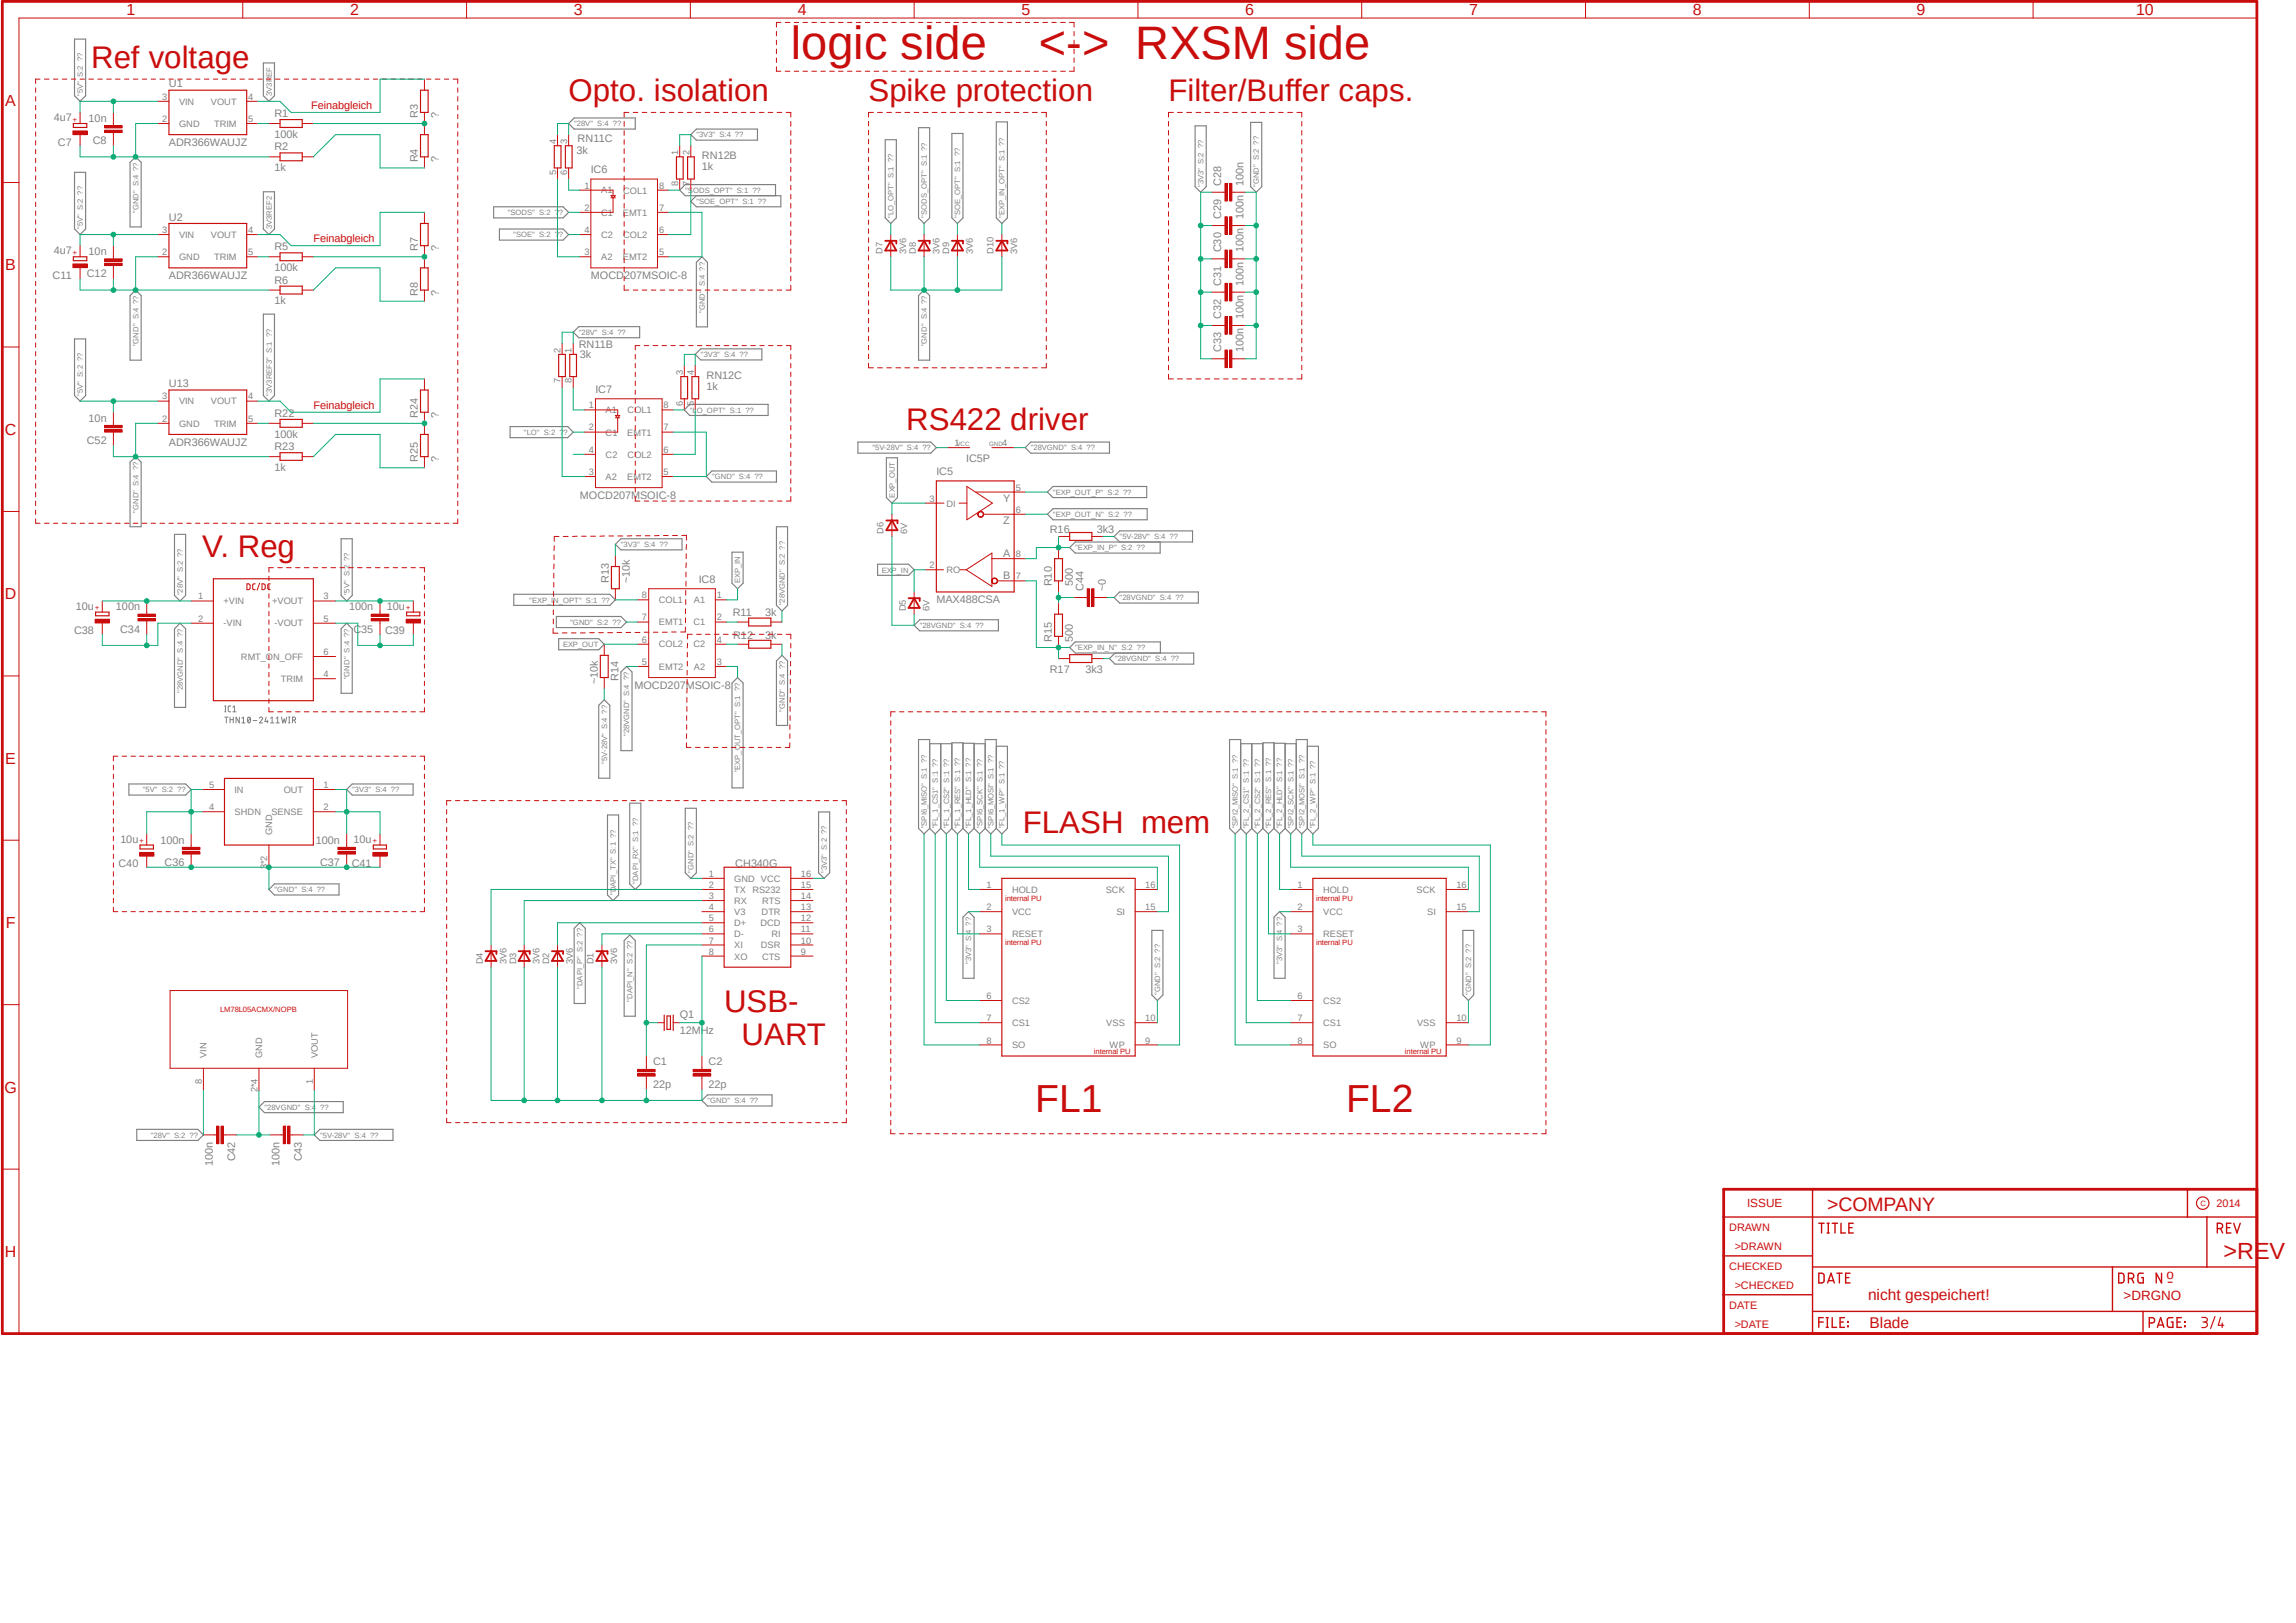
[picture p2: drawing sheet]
<svg xmlns="http://www.w3.org/2000/svg" width="420mm" height="297mm" viewBox="0 0 420 297" stroke-linecap="round" stroke-linejoin="round" font-family="sans-serif">
<defs><g id="words">
<g font-size="8.6" fill="#c90d0c">
<text x="144.7" y="10.8">logic side</text>
<text x="190" y="10.8">&lt;-&gt; RXSM side</text>
</g>
<g font-size="7.2" fill="#c90d0c">
<text x="189.4" y="203.4">FL1</text>
<text x="246.2" y="203.4">FL2</text>
</g>
<g font-size="5.7" fill="#c90d0c">
<text x="16.7" y="12.4">Ref voltage</text>
<text x="104" y="18.5">Opto. isolation</text>
<text x="158.9" y="18.5">Spike protection</text>
<text x="213.7" y="18.5">Filter/Buffer caps.</text>
<text x="165.8" y="78.7">RS422 driver</text>
<text x="37" y="101.9">V. Reg</text>
<text x="187.1" y="152.4">FLASH mem</text>
<text x="132.5" y="185.1">USB-</text>
<text x="135.7" y="191.2">UART</text>
</g>
<text font-size="4.3" fill="#c90d0c" x="406.7" y="230.3">&gt;REV</text>
<text font-size="3.6" fill="#c90d0c" x="334.2" y="221.6">&gt;COMPANY</text>
<g font-size="2.9" fill="#c90d0c">
<text x="23.2" y="2.8">1</text>
<text x="64.1" y="2.8">2</text>
<text x="105" y="2.8">3</text>
<text x="145.9" y="2.8">4</text>
<text x="186.9" y="2.8">5</text>
<text x="227.8" y="2.8">6</text>
<text x="268.7" y="2.8">7</text>
<text x="309.7" y="2.8">8</text>
<text x="350.6" y="2.8">9</text>
<text x="390.7" y="2.8">10</text>
<text x="1" y="19.3">A</text>
<text x="1" y="49.4">B</text>
<text x=".9" y="79.5">C</text>
<text x=".9" y="109.6">D</text>
<text x="1" y="139.7">E</text>
<text x="1.1" y="169.8">F</text>
<text x=".8" y="199.9">G</text>
<text x=".9" y="230">H</text>
</g>
<g font-size="2.8" fill="#c90d0c">
<text x="341.7" y="238">nicht gespeichert!</text>
<text x="342" y="243">Blade</text>
</g>
<g font-size="2.5" fill="#c90d0c">
<text x="388.4" y="238">&gt;DRGNO</text>
<text x="396.3" y="234.1">o</text>
</g>
<text font-size="2.2" fill="#c90d0c" x="319.6" y="220.9">ISSUE</text>
<g font-size="2" fill="#808080">
<text x="30.9" y="16">U1</text>
<text x="9.8" y="22.2">4u7</text>
<text x="16.2" y="22.3">10n</text>
<text x="50.2" y="21.4">R1</text>
<text x="76.4" y="21.6" transform="rotate(-90 76.4 21.6)">R3</text>
<text x="80.3" y="21.6" transform="rotate(-90 80.3 21.6)">?</text>
<text x="10.6" y="26.7">C7</text>
<text x="17" y="26.4">C8</text>
<text x="30.9" y="26.7">ADR366WAUJZ</text>
<text x="50.2" y="25.2">100k</text>
<text x="50.2" y="27.5">R2</text>
<text x="76.4" y="29.7" transform="rotate(-90 76.4 29.7)">R4</text>
<text x="80.3" y="29.7" transform="rotate(-90 80.3 29.7)">?</text>
<text x="105.5" y="28.1">3k</text>
<text x="105.7" y="26.1">RN11C</text>
<text x="128.4" y="29.1">RN12B</text>
<text x="50.2" y="31.3">1k</text>
<text x="108.1" y="31.7">IC6</text>
<text x="128.4" y="31.2">1k</text>
<text x="223.4" y="34" transform="rotate(-90 223.4 34)">C28</text>
<text x="227.5" y="34" transform="rotate(-90 227.5 34)">100n</text>
<text x="30.9" y="40.4">U2</text>
<text x="223.4" y="40.1" transform="rotate(-90 223.4 40.1)">C29</text>
<text x="227.5" y="40.1" transform="rotate(-90 227.5 40.1)">100n</text>
<text x="9.8" y="46.6">4u7</text>
<text x="16.2" y="46.7">10n</text>
<text x="50.2" y="45.8">R5</text>
<text x="76.4" y="46" transform="rotate(-90 76.4 46)">R7</text>
<text x="80.3" y="46" transform="rotate(-90 80.3 46)">?</text>
<text x="223.4" y="46.2" transform="rotate(-90 223.4 46.2)">C30</text>
<text x="227.5" y="46.2" transform="rotate(-90 227.5 46.2)">100n</text>
<text x="9.6" y="51.1">C11</text>
<text x="15.9" y="50.8">C12</text>
<text x="30.9" y="51.1">ADR366WAUJZ</text>
<text x="50.2" y="49.6">100k</text>
<text x="50.2" y="51.9">R6</text>
<text x="108.1" y="51.1">MOCD207MSOIC-8</text>
<text x="223.4" y="52.3" transform="rotate(-90 223.4 52.3)">C31</text>
<text x="227.5" y="52.3" transform="rotate(-90 227.5 52.3)">100n</text>
<text x="50.2" y="55.7">1k</text>
<text x="76.4" y="54.1" transform="rotate(-90 76.4 54.1)">R8</text>
<text x="80.3" y="54.1" transform="rotate(-90 80.3 54.1)">?</text>
<text x="223.4" y="58.4" transform="rotate(-90 223.4 58.4)">C32</text>
<text x="227.5" y="58.4" transform="rotate(-90 227.5 58.4)">100n</text>
<text x="105.9" y="63.6">RN11B</text>
<text x="106" y="65.5">3k</text>
<text x="223.4" y="64.5" transform="rotate(-90 223.4 64.5)">C33</text>
<text x="227.5" y="64.5" transform="rotate(-90 227.5 64.5)">100n</text>
<text x="30.9" y="70.9">U13</text>
<text x="108.9" y="72">IC7</text>
<text x="129.2" y="71.4">1k</text>
<text x="129.2" y="69.3">RN12C</text>
<text x="16.2" y="77.2">10n</text>
<text x="50.2" y="76.2">R22</text>
<text x="76.4" y="76.5" transform="rotate(-90 76.4 76.5)">R24</text>
<text x="80.3" y="76.5" transform="rotate(-90 80.3 76.5)">?</text>
<text x="15.9" y="81.2">C52</text>
<text x="30.9" y="81.5">ADR366WAUJZ</text>
<text x="50.2" y="80.1">100k</text>
<text x="50.2" y="82.3">R23</text>
<text x="50.2" y="86.2">1k</text>
<text x="76.4" y="84.6" transform="rotate(-90 76.4 84.6)">R25</text>
<text x="80.3" y="84.6" transform="rotate(-90 80.3 84.6)">?</text>
<text x="171.3" y="87">IC5</text>
<text x="176.7" y="84.6">IC5P</text>
<text x="106" y="91.3">MOCD207MSOIC-8</text>
<text x="183.5" y="91.8">Y</text>
<text x="183.5" y="95.8">Z</text>
<text x="183.5" y="101.9">A</text>
<text x="192" y="97.6">R16</text>
<text x="200.6" y="97.6">3k3</text>
<text x="111.4" y="106.7" transform="rotate(-90 111.4 106.7)">R13</text>
<text x="115.2" y="106.7" transform="rotate(-90 115.2 106.7)">~10k</text>
<text x="127.8" y="106.7">IC8</text>
<text x="183.5" y="106">B</text>
<text x="192.4" y="107.3" transform="rotate(-90 192.4 107.3)">R10</text>
<text x="196.3" y="107.3" transform="rotate(-90 196.3 107.3)">500</text>
<text x="13.9" y="111.6">10u</text>
<text x="21.2" y="111.7">100n</text>
<text x="63.9" y="111.7">100n</text>
<text x="70.8" y="111.6">10u</text>
<text x="134" y="112.8">R11</text>
<text x="140" y="112.8">3k</text>
<text x="171.3" y="110.4">MAX488CSA</text>
<text x="198.2" y="108.1" transform="rotate(-90 198.2 108.1)">C44</text>
<text x="202.3" y="108.1" transform="rotate(-90 202.3 108.1)">~0</text>
<text x="13.5" y="116">C38</text>
<text x="22" y="115.8">C34</text>
<text x="64.6" y="115.8">C35</text>
<text x="70.5" y="116">C39</text>
<text x="134.1" y="116.9">R12</text>
<text x="140" y="116.9">3k</text>
<text x="192.4" y="117.5" transform="rotate(-90 192.4 117.5)">R15</text>
<text x="196.3" y="117.5" transform="rotate(-90 196.3 117.5)">500</text>
<text x="109.3" y="125.3" transform="rotate(-90 109.3 125.3)">~10k</text>
<text x="113.2" y="124.6" transform="rotate(-90 113.2 124.6)">R14</text>
<text x="192" y="123.2">R17</text>
<text x="198.6" y="123.2">3k3</text>
<text x="116" y="126">MOCD207MSOIC-8</text>
<text x="22" y="154.3">10u</text>
<text x="29.3" y="154.4">100n</text>
<text x="57.8" y="154.4">100n</text>
<text x="64.7" y="154.3">10u</text>
<text x="21.7" y="158.7">C40</text>
<text x="30.1" y="158.5">C36</text>
<text x="58.6" y="158.5">C37</text>
<text x="64.4" y="158.7">C41</text>
<text x="134.5" y="158.7">CH340G</text>
<text x="124.3" y="189.2">12MHz</text>
<text x="124.3" y="186.3">Q1</text>
<text x="119.5" y="195">C1</text>
<text x="129.6" y="195">C2</text>
<text x="119.5" y="199">22p</text>
<text x="129.6" y="199">22p</text>
<text x="38.9" y="213.3" transform="rotate(-90 38.9 213.3)">100n</text>
<text x="43" y="212.6" transform="rotate(-90 43 212.6)">C42</text>
<text x="51.1" y="213.3" transform="rotate(-90 51.1 213.3)">100n</text>
<text x="55.2" y="212.6" transform="rotate(-90 55.2 212.6)">C43</text>
</g>
<g font-size="2" fill="#c90d0c">
<text x="56.9" y="20">Feinabgleich</text>
<text x="57.3" y="44.4">Feinabgleich</text>
<text x="57.3" y="74.8">Feinabgleich</text>
<text x="405.5" y="220.9">2014</text>
<text x="316.3" y="225.3">DRAWN</text>
<text x="316.3" y="232.4">CHECKED</text>
<text x="317.3" y="228.8">&gt;DRAWN</text>
<text x="316.3" y="239.5">DATE</text>
<text x="317.3" y="235.9">&gt;CHECKED</text>
<text x="317.3" y="243">&gt;DATE</text>
</g>
<g font-size="1.7" fill="#808080">
<text x="29.7" y="22.3">2</text>
<text x="29.7" y="18.2">3</text>
<text x="32.8" y="23.2">GND</text>
<text x="32.8" y="19.1">VIN</text>
<text x="38.6" y="19.2">VOUT</text>
<text x="39.2" y="23.2">TRIM</text>
<text x="45.4" y="22.3">5</text>
<text x="45.4" y="18.2">4</text>
<text x="101.7" y="26.4" transform="rotate(-90 101.7 26.4)">4</text>
<text x="103.8" y="26.4" transform="rotate(-90 103.8 26.4)">3</text>
<text x="124.1" y="28.4" transform="rotate(-90 124.1 28.4)">1</text>
<text x="126.1" y="28.4" transform="rotate(-90 126.1 28.4)">2</text>
<text x="101.7" y="32" transform="rotate(-90 101.7 32)">5</text>
<text x="103.8" y="32" transform="rotate(-90 103.8 32)">6</text>
<text x="106.9" y="34.5">1</text>
<text x="110" y="35.4">A1</text>
<text x="114" y="35.4">COL1</text>
<text x="120.6" y="34.5">8</text>
<text x="124.1" y="34" transform="rotate(-90 124.1 34)">8</text>
<text x="126.1" y="34" transform="rotate(-90 126.1 34)">7</text>
<text x="106.9" y="38.6">2</text>
<text x="110" y="39.5">C1</text>
<text x="113.9" y="39.5">EMT1</text>
<text x="120.6" y="38.6">7</text>
<text x="29.7" y="46.7">2</text>
<text x="29.7" y="42.6">3</text>
<text x="32.8" y="47.6">GND</text>
<text x="32.8" y="43.5">VIN</text>
<text x="38.6" y="43.5">VOUT</text>
<text x="39.2" y="47.6">TRIM</text>
<text x="45.4" y="46.7">5</text>
<text x="45.4" y="42.6">4</text>
<text x="106.9" y="42.6">4</text>
<text x="106.9" y="46.7">3</text>
<text x="110" y="43.5">C2</text>
<text x="110" y="47.6">A2</text>
<text x="113.9" y="47.6">EMT2</text>
<text x="114" y="43.5">COL2</text>
<text x="120.6" y="42.6">6</text>
<text x="120.6" y="46.7">5</text>
<text x="161.4" y="46.5" transform="rotate(-90 161.4 46.5)">D7</text>
<text x="165.7" y="46.5" transform="rotate(-90 165.7 46.5)">3V6</text>
<text x="167.5" y="46.5" transform="rotate(-90 167.5 46.5)">D8</text>
<text x="171.8" y="46.5" transform="rotate(-90 171.8 46.5)">3V6</text>
<text x="173.6" y="46.5" transform="rotate(-90 173.6 46.5)">D9</text>
<text x="177.9" y="46.5" transform="rotate(-90 177.9 46.5)">3V6</text>
<text x="181.7" y="46.5" transform="rotate(-90 181.7 46.5)">D10</text>
<text x="186.1" y="46.5" transform="rotate(-90 186.1 46.5)">3V6</text>
<text x="102.5" y="64.6" transform="rotate(-90 102.5 64.6)">2</text>
<text x="104.6" y="64.6" transform="rotate(-90 104.6 64.6)">1</text>
<text x="102.5" y="70.1" transform="rotate(-90 102.5 70.1)">7</text>
<text x="104.6" y="70.1" transform="rotate(-90 104.6 70.1)">8</text>
<text x="124.9" y="68.6" transform="rotate(-90 124.9 68.6)">3</text>
<text x="126.9" y="68.6" transform="rotate(-90 126.9 68.6)">4</text>
<text x="29.7" y="77.2">2</text>
<text x="29.7" y="73.1">3</text>
<text x="32.8" y="74">VIN</text>
<text x="38.6" y="74">VOUT</text>
<text x="45.4" y="77.2">5</text>
<text x="45.4" y="73.1">4</text>
<text x="107.7" y="74.7">1</text>
<text x="110.8" y="75.6">A1</text>
<text x="114.8" y="75.6">COL1</text>
<text x="121.4" y="74.7">8</text>
<text x="124.9" y="74.2" transform="rotate(-90 124.9 74.2)">6</text>
<text x="126.9" y="74.2" transform="rotate(-90 126.9 74.2)">5</text>
<text x="32.8" y="78.1">GND</text>
<text x="39.2" y="78.1">TRIM</text>
<text x="107.7" y="78.8">2</text>
<text x="107.7" y="82.8">4</text>
<text x="110.8" y="79.7">C1</text>
<text x="110.8" y="83.8">C2</text>
<text x="114.7" y="79.7">EMT1</text>
<text x="114.8" y="83.8">COL2</text>
<text x="121.4" y="82.8">6</text>
<text x="121.4" y="78.8">7</text>
<text x="174.6" y="81.7">1</text>
<text x="183.3" y="81.7">4</text>
<text x="107.7" y="86.9">3</text>
<text x="110.8" y="87.8">A2</text>
<text x="114.7" y="87.8">EMT2</text>
<text x="121.4" y="86.9">5</text>
<text x="185.8" y="89.8">5</text>
<text x="170.1" y="91.8">3</text>
<text x="173.1" y="92.7">DI</text>
<text x="185.8" y="93.9">6</text>
<text x="161.6" y="97.7" transform="rotate(-90 161.6 97.7)">D6</text>
<text x="165.9" y="97.7" transform="rotate(-90 165.9 97.7)">6V</text>
<text x="185.8" y="102">8</text>
<text x="170.1" y="104">2</text>
<text x="173.1" y="104.9">RO</text>
<text x="185.8" y="106">7</text>
<text x="36.2" y="109.7">1</text>
<text x="36.2" y="113.7">2</text>
<text x="40.9" y="110.6">+VIN</text>
<text x="49.8" y="110.6">+VOUT</text>
<text x="59.2" y="109.7">3</text>
<text x="59.2" y="113.7">5</text>
<text x="117.4" y="113.5">7</text>
<text x="117.4" y="109.5">8</text>
<text x="120.5" y="110.4">COL1</text>
<text x="126.9" y="110.4">A1</text>
<text x="131.1" y="113.5">2</text>
<text x="131.1" y="109.5">1</text>
<text x="165.7" y="111.9" transform="rotate(-90 165.7 111.9)">D5</text>
<text x="170" y="111.9" transform="rotate(-90 170 111.9)">6V</text>
<text x="40.9" y="114.6">-VIN</text>
<text x="50.2" y="114.6">-VOUT</text>
<text x="59.2" y="119.8">6</text>
<text x="117.4" y="117.6">6</text>
<text x="120.5" y="118.5">COL2</text>
<text x="120.5" y="114.4">EMT1</text>
<text x="126.8" y="114.4">C1</text>
<text x="126.8" y="118.5">C2</text>
<text x="131.1" y="117.6">4</text>
<text x="44.1" y="120.7">RMT_ON_OFF</text>
<text x="51.4" y="124.8">TRIM</text>
<text x="59.2" y="123.9">4</text>
<text x="117.4" y="121.7">5</text>
<text x="120.5" y="122.6">EMT2</text>
<text x="126.9" y="122.6">A2</text>
<text x="131.1" y="121.7">3</text>
<text x="38.3" y="148.3">4</text>
<text x="38.3" y="144.2">5</text>
<text x="42.9" y="149.2">SHDN</text>
<text x="42.9" y="145.1">IN</text>
<text x="49.7" y="149.2">SENSE</text>
<text x="51.9" y="145.1">OUT</text>
<text x="59.2" y="144.2">1</text>
<text x="59.2" y="148.3">2</text>
<text x="49.8" y="152.8" transform="rotate(-90 49.8 152.8)">GND</text>
<text x="48.9" y="159.1" transform="rotate(-90 48.9 159.1)">3*2</text>
<text x="129.7" y="160.5">1</text>
<text x="134.3" y="161.4">GND VCC</text>
<text x="146.5" y="160.5">16</text>
<text x="129.7" y="162.5">2</text>
<text x="129.7" y="164.5">3</text>
<text x="129.7" y="166.6">4</text>
<text x="134.3" y="163.4">TX RS232</text>
<text x="134.3" y="165.4">RX</text>
<text x="134.3" y="167.5">V3</text>
<text x="139.3" y="167.5">DTR</text>
<text x="139.4" y="165.4">RTS</text>
<text x="146.5" y="166.6">13</text>
<text x="146.5" y="164.5">14</text>
<text x="146.5" y="162.5">15</text>
<text x="180.5" y="162.5">1</text>
<text x="180.5" y="166.6">2</text>
<text x="185.1" y="163.4">HOLD</text>
<text x="185.1" y="167.5">VCC</text>
<text x="202.3" y="163.4">SCK</text>
<text x="204.2" y="167.5">SI</text>
<text x="209.5" y="166.6">15</text>
<text x="209.5" y="162.5">16</text>
<text x="237.4" y="162.5">1</text>
<text x="237.4" y="166.6">2</text>
<text x="242" y="163.4">HOLD</text>
<text x="242" y="167.5">VCC</text>
<text x="259.1" y="163.4">SCK</text>
<text x="261.1" y="167.5">SI</text>
<text x="266.4" y="166.6">15</text>
<text x="266.4" y="162.5">16</text>
<text x="129.7" y="168.6">5</text>
<text x="129.7" y="170.6">6</text>
<text x="129.7" y="172.7">7</text>
<text x="134.3" y="169.5">D+</text>
<text x="134.3" y="171.5">D-</text>
<text x="134.3" y="173.6">XI</text>
<text x="139.1" y="169.5">DCD</text>
<text x="139.2" y="173.6">DSR</text>
<text x="141.1" y="171.5">RI</text>
<text x="146.5" y="172.7">10</text>
<text x="146.5" y="170.6">11</text>
<text x="146.5" y="168.6">12</text>
<text x="180.5" y="170.6">3</text>
<text x="185.1" y="171.5">RESET</text>
<text x="237.4" y="170.6">3</text>
<text x="242" y="171.5">RESET</text>
<text x="88.3" y="176.5" transform="rotate(-90 88.3 176.5)">D4</text>
<text x="92.6" y="176.5" transform="rotate(-90 92.6 176.5)">3V6</text>
<text x="94.4" y="176.5" transform="rotate(-90 94.4 176.5)">D3</text>
<text x="98.7" y="176.5" transform="rotate(-90 98.7 176.5)">3V6</text>
<text x="100.5" y="176.5" transform="rotate(-90 100.5 176.5)">D2</text>
<text x="104.8" y="176.5" transform="rotate(-90 104.8 176.5)">3V6</text>
<text x="108.6" y="176.5" transform="rotate(-90 108.6 176.5)">D1</text>
<text x="112.9" y="176.5" transform="rotate(-90 112.9 176.5)">3V6</text>
<text x="129.7" y="174.7">8</text>
<text x="134.3" y="175.6">XO</text>
<text x="139.4" y="175.6">CTS</text>
<text x="146.5" y="174.7">9</text>
<text x="180.5" y="182.8">6</text>
<text x="185.1" y="183.7">CS2</text>
<text x="237.4" y="182.8">6</text>
<text x="242" y="183.7">CS2</text>
<text x="180.5" y="186.9">7</text>
<text x="180.5" y="191">8</text>
<text x="185.1" y="187.8">CS1</text>
<text x="185.1" y="191.9">SO</text>
<text x="202.4" y="187.8">VSS</text>
<text x="202.9" y="191.9">WP</text>
<text x="209.5" y="191">9</text>
<text x="209.5" y="186.9">10</text>
<text x="237.4" y="186.9">7</text>
<text x="237.4" y="191">8</text>
<text x="242" y="187.8">CS1</text>
<text x="242" y="191.9">SO</text>
<text x="259.2" y="187.8">VSS</text>
<text x="259.8" y="191.9">WP</text>
<text x="266.4" y="191">9</text>
<text x="266.4" y="186.9">10</text>
<text x="37.8" y="193.6" transform="rotate(-90 37.8 193.6)">VIN</text>
<text x="48" y="193.6" transform="rotate(-90 48 193.6)">GND</text>
<text x="58.1" y="193.6" transform="rotate(-90 58.1 193.6)">VOUT</text>
<text x="36.9" y="198.3" transform="rotate(-90 36.9 198.3)">8</text>
<text x="47.1" y="199.9" transform="rotate(-90 47.1 199.9)">2*4</text>
<text x="57.2" y="198.3" transform="rotate(-90 57.2 198.3)">1</text>
</g>
<g font-size="1.4" fill="#808080">
<text x="15.2" y="17.5" transform="rotate(-90 15.2 17.5)">&quot;5V&quot; S:2 ??</text>
<text x="49.7" y="17.5" transform="rotate(-90 49.7 17.5)">3V3REF</text>
<text x="105" y="23.1">&quot;28V&quot; S:4 ??</text>
<text x="127.4" y="25.1">&quot;3V3&quot; S:4 ??</text>
<text x="125.3" y="35.3">&quot;SODS_OPT&quot; S:1 ??</text>
<text x="220.1" y="34.2" transform="rotate(-90 220.1 34.2)">&quot;3V3&quot; S:2 ??</text>
<text x="230.3" y="34.2" transform="rotate(-90 230.3 34.2)">&quot;GND&quot; S:2 ??</text>
<text x="15.2" y="41.9" transform="rotate(-90 15.2 41.9)">&quot;5V&quot; S:2 ??</text>
<text x="25.3" y="39" transform="rotate(-90 25.3 39)">&quot;GND&quot; S:4 ??</text>
<text x="49.7" y="41.9" transform="rotate(-90 49.7 41.9)">3V3REF2</text>
<text x="92.9" y="39.4">&quot;SODS&quot; S:2 ??</text>
<text x="127.4" y="37.3">&quot;SOE_OPT&quot; S:1 ??</text>
<text x="163.4" y="39.9" transform="rotate(-90 163.4 39.9)">&quot;LO_OPT&quot; S:1 ??</text>
<text x="169.5" y="39.9" transform="rotate(-90 169.5 39.9)">&quot;SODS_OPT&quot; S:1 ??</text>
<text x="175.6" y="39.9" transform="rotate(-90 175.6 39.9)">&quot;SOE_OPT&quot; S:1 ??</text>
<text x="183.8" y="39.9" transform="rotate(-90 183.8 39.9)">&quot;EXP_IN_OPT&quot; S:1 ??</text>
<text x="93.9" y="43.4">&quot;SOE&quot; S:2 ??</text>
<text x="128.9" y="57.3" transform="rotate(-90 128.9 57.3)">&quot;GND&quot; S:4 ??</text>
<text x="25.3" y="63.4" transform="rotate(-90 25.3 63.4)">&quot;GND&quot; S:4 ??</text>
<text x="105.9" y="61.3">&quot;28V&quot; S:4 ??</text>
<text x="128.2" y="65.4">&quot;3V3&quot; S:4 ??</text>
<text x="169.5" y="63.4" transform="rotate(-90 169.5 63.4)">&quot;GND&quot; S:4 ??</text>
<text x="15.2" y="72.4" transform="rotate(-90 15.2 72.4)">&quot;5V&quot; S:2 ??</text>
<text x="49.7" y="72.4" transform="rotate(-90 49.7 72.4)">&quot;3V3REF3&quot; S:1 ??</text>
<text x="126.2" y="75.5">&quot;LO_OPT&quot; S:1 ??</text>
<text x="95.8" y="79.6">&quot;LO&quot; S:2 ??</text>
<text x="159.6" y="82.4">&quot;5V-28V&quot; S:4 ??</text>
<text x="188.5" y="82.4">&quot;28VGND&quot; S:4 ??</text>
<text x="130.3" y="87.7">&quot;GND&quot; S:4 ??</text>
<text x="25.3" y="93.9" transform="rotate(-90 25.3 93.9)">&quot;GND&quot; S:4 ??</text>
<text x="163.7" y="91.1" transform="rotate(-90 163.7 91.1)">EXP_OUT</text>
<text x="192.6" y="94.6">&quot;EXP_OUT_N&quot; S:2 ??</text>
<text x="192.6" y="90.5">&quot;EXP_OUT_P&quot; S:2 ??</text>
<text x="113.6" y="100.1">&quot;3V3&quot; S:4 ??</text>
<text x="196.7" y="100.7">&quot;EXP_IN_P&quot; S:2 ??</text>
<text x="204.8" y="98.7">&quot;5V-28V&quot; S:4 ??</text>
<text x="135.4" y="106.7" transform="rotate(-90 135.4 106.7)">EXP_IN</text>
<text x="161.3" y="104.8">EXP_IN</text>
<text x="33.4" y="109" transform="rotate(-90 33.4 109)">&quot;28V&quot; S:2 ??</text>
<text x="63.9" y="109" transform="rotate(-90 63.9 109)">&quot;5V&quot; S:2 ??</text>
<text x="96.8" y="110.3">&quot;EXP_IN_OPT&quot; S:1 ??</text>
<text x="143.6" y="110.8" transform="rotate(-90 143.6 110.8)">&quot;28VGND&quot; S:2 ??</text>
<text x="204.8" y="109.9">&quot;28VGND&quot; S:4 ??</text>
<text x="103" y="118.4">EXP_OUT</text>
<text x="104.3" y="114.3">&quot;GND&quot; S:2 ??</text>
<text x="168.2" y="114.9">&quot;28VGND&quot; S:4 ??</text>
<text x="196.7" y="119">&quot;EXP_IN_N&quot; S:2 ??</text>
<text x="63.9" y="124.3" transform="rotate(-90 63.9 124.3)">&quot;GND&quot; S:4 ??</text>
<text x="204" y="121">&quot;28VGND&quot; S:4 ??</text>
<text x="33.4" y="126.8" transform="rotate(-90 33.4 126.8)">&quot;28VGND&quot; S:4 ??</text>
<text x="143.6" y="130.2" transform="rotate(-90 143.6 130.2)">&quot;GND&quot; S:4 ??</text>
<text x="115.1" y="134.7" transform="rotate(-90 115.1 134.7)">&quot;28VGND&quot; S:4 ??</text>
<text x="111" y="139.7" transform="rotate(-90 111 139.7)">&quot;5V-28V&quot; S:4 ??</text>
<text x="135.4" y="141.3" transform="rotate(-90 135.4 141.3)">&quot;EXP_OUT_OPT&quot; S:1 ??</text>
<text x="26.1" y="145">&quot;5V&quot; S:2 ??</text>
<text x="64.4" y="145">&quot;3V3&quot; S:4 ??</text>
<text x="169.5" y="151.6" transform="rotate(-90 169.5 151.6)">&quot;SPI6_MISO&quot; S:1 ??</text>
<text x="171.6" y="151.6" transform="rotate(-90 171.6 151.6)">&quot;FL_1_CS1&quot; S:1 ??</text>
<text x="173.6" y="151.6" transform="rotate(-90 173.6 151.6)">&quot;FL_1_CS2&quot; S:1 ??</text>
<text x="175.6" y="151.6" transform="rotate(-90 175.6 151.6)">&quot;FL_1_RES&quot; S:1 ??</text>
<text x="177.7" y="151.6" transform="rotate(-90 177.7 151.6)">&quot;FL_1_HLD&quot; S:1 ??</text>
<text x="179.7" y="151.6" transform="rotate(-90 179.7 151.6)">&quot;SPI6_SCK&quot; S:1 ??</text>
<text x="181.7" y="151.6" transform="rotate(-90 181.7 151.6)">&quot;SPI6_MOSI&quot; S:1 ??</text>
<text x="183.8" y="151.6" transform="rotate(-90 183.8 151.6)">&quot;FL_1_WP&quot; S:1 ??</text>
<text x="226.4" y="151.6" transform="rotate(-90 226.4 151.6)">&quot;SPI2_MISO&quot; S:1 ??</text>
<text x="228.5" y="151.6" transform="rotate(-90 228.5 151.6)">&quot;FL_2_CS1&quot; S:1 ??</text>
<text x="230.5" y="151.6" transform="rotate(-90 230.5 151.6)">&quot;FL_2_CS2&quot; S:1 ??</text>
<text x="232.5" y="151.6" transform="rotate(-90 232.5 151.6)">&quot;FL_2_RES&quot; S:1 ??</text>
<text x="234.6" y="151.6" transform="rotate(-90 234.6 151.6)">&quot;FL_2_HLD&quot; S:1 ??</text>
<text x="236.6" y="151.6" transform="rotate(-90 236.6 151.6)">&quot;SPI2_SCK&quot; S:1 ??</text>
<text x="238.6" y="151.6" transform="rotate(-90 238.6 151.6)">&quot;SPI2_MOSI&quot; S:1 ??</text>
<text x="240.7" y="151.6" transform="rotate(-90 240.7 151.6)">&quot;FL_2_WP&quot; S:1 ??</text>
<text x="116.7" y="161.8" transform="rotate(-90 116.7 161.8)">&quot;DAPI_RX&quot; S:1 ??</text>
<text x="126.9" y="159.7" transform="rotate(-90 126.9 159.7)">&quot;GND&quot; S:2 ??</text>
<text x="151.3" y="159.7" transform="rotate(-90 151.3 159.7)">&quot;3V3&quot; S:2 ??</text>
<text x="50.2" y="163.3">&quot;GND&quot; S:4 ??</text>
<text x="112.6" y="163.8" transform="rotate(-90 112.6 163.8)">&quot;DAPI_TX&quot; S:1 ??</text>
<text x="177.7" y="176.4" transform="rotate(-90 177.7 176.4)">&quot;3V3&quot; S:4 ??</text>
<text x="234.6" y="176.4" transform="rotate(-90 234.6 176.4)">&quot;3V3&quot; S:4 ??</text>
<text x="106.6" y="181" transform="rotate(-90 106.6 181)">&quot;DAPI_P&quot; S:2 ??</text>
<text x="115.7" y="183.3" transform="rotate(-90 115.7 183.3)">&quot;DAPI_N&quot; S:2 ??</text>
<text x="212.2" y="182.1" transform="rotate(-90 212.2 182.1)">&quot;GND&quot; S:2 ??</text>
<text x="269.1" y="182.1" transform="rotate(-90 269.1 182.1)">&quot;GND&quot; S:2 ??</text>
<text x="48.4" y="203.1">&quot;28VGND&quot; S:4 ??</text>
<text x="129.4" y="201.9">&quot;GND&quot; S:4 ??</text>
<text x="27.6" y="208.2">&quot;28V&quot; S:2 ??</text>
<text x="58.5" y="208.2">&quot;5V-28V&quot; S:4 ??</text>
</g>
<g font-size="1.4" fill="#c90d0c">
<text x="14.2" y="22.3" transform="rotate(-90 14.2 22.3)">+</text>
<text x="14.2" y="46.7" transform="rotate(-90 14.2 46.7)">+</text>
<text x="18.2" y="111.7" transform="rotate(-90 18.2 111.7)">+</text>
<text x="75.1" y="111.7" transform="rotate(-90 75.1 111.7)">+</text>
<text x="26.4" y="154.3" transform="rotate(-90 26.4 154.3)">+</text>
<text x="69" y="154.3" transform="rotate(-90 69 154.3)">+</text>
<text x="183.9" y="164.8">internal PU</text>
<text x="240.7" y="164.8">internal PU</text>
<text x="183.9" y="172.9">internal PU</text>
<text x="240.7" y="172.9">internal PU</text>
<text x="40.3" y="185.1">LM78L05ACMX/NOPB</text>
<text x="200.1" y="192.9">internal PU</text>
<text x="257" y="192.9">internal PU</text>
<text x="402.5" y="220.7">C</text>
</g>
<g font-size="1.1" fill="#808080">
<text x="175" y="81.5">VCC</text>
<text x="180.9" y="81.5">GND</text>
</g>
</g></defs>
<path d="M0 0l223.5 297.1M419.3 0l-223.5 297.1" fill="none" stroke="#fff" stroke-width=".18"/>
<g fill="none" stroke="#808080" stroke-width=".18">
<path d="M41.1 131.2h.6M41.1 130.3h.2M41.1 129.2h.2M41.2 129.2v1.1M41.4 131.2v1.1M42.1 131.2v1.1M42.1 131.7h.6M42.2 129.2h-.4l-.1 .2 .1 .7 .4 .2M42.6 130.3h.6M42.6 129.4l.3-.2v1.1M42.7 131.2v1.1M43.8 131.2v1.1l-.6-1.1v1.1"/>
<path d="M44.2 131.4l.3-.2v1.1M44.2 132.3h.6M45.4 131.3a.53 .53 0 0 1 .5 .4 .53 .53 0 0 1-.3 .6l-.3-.2v-.4zM45.8 131.4l-.5 .6M46.3 131.9h.7M47.5 131.4l.1-.2 .4 .2v.2l-.5 .7h.5M48.7 131.2l-.2 .8h.6M48.9 131.8v.5M49.5 132.3h.6M49.5 131.4l.3-.2v1.1M50.5 132.3h.6M50.5 131.4l.3-.2v1.1"/>
<path d="M51.5 131.2l.2 1.1 .3-.7 .2 .7 .3-1.1M52.8 131.2h.2M52.8 132.3h.2M52.9 131.2v1.1M53.5 131.8l.5-.1v-.4l-.5-.1v1.1M53.8 131.8l.3 .5"/>
</g>
<g fill="none" stroke="#808080" stroke-width=".21">
<path d="M13.6 7.2h2.1v10.3l-1.1 1-1-1zM48.2 11.5h2v6l-1 1-1-1zM13.6 31.5h2.1v10.4l-1.1 1-1-1zM23.8 29.7l1-1 1 1v11.8h-2zM48.2 35.1h2v6.8l-1 1-1-1zM90.3 37.8h12.7l1 1.1-1 1h-12.7zM105 21.6h11.2v2h-11.2l-1-1zM127.4 23.6h11.2v2.1h-11.2l-1-1.1zM127.4 35.8l-1 1 1 1h15.4v-2h-17.5l-1-1 1-1h16.6v2M161.9 25.6h2.1v14.3l-1.1 1-1-1zM168 23.4h2.1v16.5l-1.1 1-1-1zM174.1 24.4h2v15.5l-1 1-1-1z"/>
<path d="M182.2 22.3h2.1v17.6l-1 1-1.1-1zM218.6 23h2v11.2l-1 1-1-1zM228.8 22.4h2v11.8l-1 1-1-1zM23.8 54.1l1-1 1 1v11.8h-2zM48.2 57.5h2v14.9l-1 1-1-1zM91.4 41.9h11.6l1 1-1 1h-11.6zM128.4 47l1 1v11.8h-2v-11.8zM168 54.1l1-1 1.1 1v11.8h-2.1zM13.6 62h2.1v10.4l-1.1 1-1-1zM93.3 78.1h10.5l1.1 1-1.1 1h-10.5zM104.9 60.8l1-1h11.1v2h-11.1zM126.2 74h14.3v2h-14.3l-1-1z"/>
<path d="M128.2 63.8h11.2v2.1h-11.2l-1-1zM23.8 84.6l1-1 1 1v11.8h-2zM31.9 97.8h2.1v11.2l-1.1 1-1-1zM62.4 98.6h2v10.4l-1 1-1-1zM112.6 99.6l1-1h11.2v2h-11.2zM129.2 87.2l1-1h11.8v2h-11.8zM142 96.4h2.1v14.4l-1.1 1-1-1zM156.9 80.9h13.4l1 1-1 1h-13.4zM162.1 83.8h2.1v7.3l-1 1-1.1-1zM187.5 81.9l1.1-1h14.3v2h-14.3zM191.6 90l1-1h17.2v2.1h-17.2zM191.6 94.1l1-1h17.2v2h-17.2z"/>
<path d="M204.8 99.2l-1-1 1-1h13.3v2h-21.4l-1 1 1 1h15.5v-2M31.9 115.1l1-1.1 1.1 1.1v14.4h-2.1zM63.4 114l1 1.1v11.8h-2v-11.8zM94 108.8h17.5l1.1 1-1.1 1h-17.5zM101.8 112.8h11.8l1 1-1 1.1h-11.8zM102.2 116.9h7.3l1 1-1 1h-7.3zM133.9 101h2v5.7l-1 1-1-1zM160.5 103.3h5.7l1 1-1 1h-5.7zM167.2 114.4l1-1h14.4v2h-14.4zM203.8 109.3l1-1h14.4v2.1h-14.4zM204 119.5l-1.1 1 1.1 1h14.4v-2h-21.7l-1-1 1-1h15.6v2M109.5 129.1l1-1 1 1v13.3h-2z"/>
<path d="M114.6 122l1 1v14.4h-2v-14.4zM133.9 125l1-1 1 1v19.2h-2zM142 120.9l1-1 1.1 1v11.9h-2.1zM168 135.3h2.1v16.3l-1.1 1-1-1zM170.1 136.1h4M172.1 136.1v15.5M176.1 136h2.1v15.6M178.2 136.1h2M182.2 136.6h2.1v15l-1 1-1.1-1M224.9 135.3h2v16.3l-1 1-1-1zM226.9 136.1h4.1M229 136.1v15.5"/>
<path d="M233 136h2.1v15.6M235.1 136.1h2M239.1 136.6h2.1v15l-1 1-1.1-1M23.6 143.5h10.4l1 1-1 1h-10.4zM64.4 143.5h11.2v2h-11.2l-1-1zM111.1 149.1h2.1v14.7l-1.1 1-1-1zM115.2 147h2v14.8l-1 1-1-1zM125.3 147.9h2.1v11.8l-1 1-1.1-1zM149.7 148.6h2.1v11.1l-1.1 1-1-1zM170.1 151.6l1 1 1-1M172.1 151.6l1 1 1-1M174.1 151.6v-15.7h2v15.7"/>
<path d="M174.1 151.6l1 1 1-1M176.1 151.6l1.1 1 1-1M178.2 151.6l1 1 1-1M180.2 151.6v-16.3h2v16.3M180.2 151.6l1 1 1-1M226.9 151.6l1.1 1 1-1M229 151.6l1 1 1-1M231 151.6v-15.7h2v15.7M231 151.6l1 1 1-1M233 151.6l1.1 1 1-1M235.1 151.6l1 1 1-1M237.1 151.6v-16.3h2v16.3"/>
<path d="M237.1 151.6l1 1 1-1M50.2 161.8h11.8v2h-11.8l-1-1zM106 168.9l1.1 1v13.7h-2.1v-13.7zM115.2 171.1l1 1v13.9h-2v-13.9zM177.2 166.8l1 1.1v11.1h-2.1v-11.1zM210.7 170.3h2v11.8l-1 1-1-1zM233 167.9l1.1-1.1 1 1.1v11.1h-2.1zM267.6 170.3h2v11.8l-1 1-1-1zM25 206.7h11.2l1 1-1 1h-11.2zM48.4 201.6h14.4v2h-14.4l-1-1zM58.5 206.7h13.4v2h-13.4l-1-1zM128.4 201.4l1-1h11.8v2h-11.8z"/>
</g>
<g fill="none" stroke="#c90d0c" stroke-width=".18">
<path d="M6.5 16.1v.8M6.5 17.7v.8M6.5 19.3v.8M7.3 14.5h-.8v.8M8.1 14.5h.9M9.8 14.5h.8M11.4 14.5h.8M13 14.5h.8M14.6 14.5h.9M16.3 14.5h.8M17.9 14.5h.8M19.5 14.5h.9"/>
<path d="M21.1 14.5h.9M22.8 14.5h.8M24.4 14.5h.8M26 14.5h.8M27.6 14.5h.8M28.9 18.5h2M29.3 14.5h.8M30.9 14.5h.8M32.5 14.5h.9M34.2 14.5h.8M35.8 14.5h.8M37.4 14.5h.8"/>
<path d="M39 14.5h.8M40.6 14.5h.9M42.2 14.5h.9M43.9 14.5h.8M45.1 18.5h2.1M45.5 14.5h.9M47.2 14.5h.8M48.8 14.5h.8M50.4 14.5h.8M52 14.5h.8M53.6 14.5h.9M55.3 14.5h.8"/>
<path d="M56.9 14.5h.8M58.5 14.5h.9M60.2 14.5h.8M61.8 14.5h.8M63.4 14.5h.8M65 14.5h.8M66.6 14.5h.9M68.3 14.5h.8M69.9 14.5h.8M71.5 14.5h.8M73.2 14.5h.8M74.8 14.5h.8"/>
<path d="M76.4 14.5h.8M78 14.5h.8M79.6 14.5h.9M81.3 14.5h.8M82.9 14.5h.8v.8M83.7 16.1v.8M83.7 17.7v.8M83.7 19.3v.8M142 12.2v.8h.8M142 5.8v.8M142 7.4v.8M142 9v.8"/>
<path d="M142 10.6v.8M142.8 4.1h-.8v.9M143.6 13h.9M143.6 4.1h.9M145.3 13h.8M145.3 4.1h.8M146.9 13h.8M146.9 4.1h.8M148.5 13h.9M148.5 4.1h.9M150.2 13h.8M150.2 4.1h.8"/>
<path d="M151.8 13h.8M151.8 4.1h.8M153.4 13h.8M153.4 4.1h.8M155 13h.8M155 4.1h.8M156.6 13h.9M156.6 4.1h.9M158.3 13h.8M158.3 4.1h.8M159.9 13h.8M159.9 4.1h.8"/>
<path d="M161.5 13h.8M161.5 4.1h.8M163.2 13h.8M163.2 4.1h.8M164.8 13h.8M164.8 4.1h.8M166.4 13h.8M166.4 4.1h.8M168 13h.8M168 4.1h.8M169.6 13h.9M169.6 4.1h.9"/>
<path d="M171.3 13h.8M171.3 4.1h.8M172.9 13h.8M172.9 4.1h.8M174.5 13h.8M174.5 4.1h.8M176.1 13h.9M176.1 4.1h.9M177.8 13h.8M177.8 4.1h.8M179.4 13h.8M179.4 4.1h.8"/>
<path d="M181 13h.8M181 4.1h.8M182.6 13h.9M182.6 4.1h.9M184.3 13h.8M184.3 4.1h.8M185.9 13h.8M185.9 4.1h.8M187.5 13h.8M187.5 4.1h.8M189.1 13h.8M189.1 4.1h.8"/>
<path d="M190.8 13h.8M190.8 4.1h.8M192.4 13h.8M192.4 4.1h.8M194 13h.9M194 4.1h.9M195.6 4.1h.9v.9M196.5 12.2v.8h-.9M196.5 5.8v.8M196.5 7.4v.8M196.5 9v.8M196.5 10.6v.8"/>
<path d="M6.5 20.9v.8M6.5 22.5v.8M6.5 24.1v.8M6.5 25.7v.8M6.5 27.3v.9M6.5 29v.8M6.5 30.6v.8M6.5 32.2v.8M6.5 33.8v.8M6.5 35.4v.8M6.5 37v.8M6.5 38.6v.8"/>
<path d="M28.9 22.6h2M45.1 22.6h2.1M49.2 22.6h2M49.2 28.7h2M55.3 22.6h2M55.3 28.7h2M83.7 20.9v.8M83.7 22.5v.8M83.7 24.1v.8M83.7 25.7v.8M83.7 27.3v.9M83.7 29v.8"/>
<path d="M83.7 30.6v.8M83.7 32.2v.8M83.7 33.8v.8M83.7 35.4v.8M83.7 37v.8M83.7 38.6v.8M108.1 34.8h4v1M111.8 35.8h.8l-.5 .4zM111.8 36.2h.8M112.1 36.2v2.7h-4M114.2 22.2v.9M114.2 23.9v.9"/>
<path d="M114.2 25.6v.8M114.2 27.2v.9M114.2 28.9v.9M114.2 30.6v.8M114.2 32.2v.9M114.2 33.9v.9M114.2 35.6v.8M114.2 37.2v.9M114.2 38.9v.9M115 20.6h-.8v.8M115.8 20.6h.9M117.5 20.6h.8"/>
<path d="M119.1 20.6h.9M120.8 20.6h.8M122.4 20.6h.9M124.1 20.6h.8M125.7 20.6h.9M127.3 20.6h.9M129 20.6h.8M130.6 20.6h.9M132.3 20.6h.8M133.9 20.6h.9M135.6 20.6h.8M137.2 20.6h.9"/>
<path d="M138.9 20.6h.8M140.5 20.6h.9M142.2 20.6h.8M143.8 20.6h.9v.8M144.7 22.2v.9M144.7 23.9v.9M144.7 25.6v.8M144.7 27.2v.9M144.7 28.9v.9M144.7 30.6v.8M144.7 32.2v.9M144.7 33.9v.9"/>
<path d="M144.7 35.6v.8M144.7 37.2v.9M144.7 38.9v.9M158.9 22.2v.8M158.9 23.8v.9M158.9 25.5v.8M158.9 27.1v.9M158.9 28.8v.8M158.9 30.4v.8M158.9 32v.9M158.9 33.7v.8M158.9 35.3v.9"/>
<path d="M158.9 37v.8M158.9 38.6v.9M159.8 20.6h-.9v.8M160.5 20.6h.9M162.2 20.6h.9M163.9 20.6h.9M165.5 20.6h.9M167.2 20.6h.9M168.9 20.6h.9M170.5 20.6h.9M172.2 20.6h.9M173.9 20.6h.9"/>
<path d="M175.5 20.6h.9M177.2 20.6h.9M178.9 20.6h.8M180.5 20.6h.9M182.2 20.6h.8M183.9 20.6h.8M185.5 20.6h.9M187.2 20.6h.8M188.8 20.6h.9M190.5 20.6h.9v.8M191.4 22.2v.8M191.4 23.8v.9"/>
<path d="M191.4 25.5v.8M191.4 27.1v.9M191.4 28.8v.8M191.4 30.4v.8M191.4 32v.9M191.4 33.7v.8M191.4 35.3v.9M191.4 37v.8M191.4 38.6v.9M213.7 22.2v.9M213.7 23.9v.8M213.7 25.5v.9"/>
<path d="M213.7 27.2v.8M213.7 28.8v.9M213.7 30.5v.8M213.7 32.1v.9M213.7 33.8v.8M213.7 35.4v.9M213.7 37.1v.8M213.7 38.7v.9M214.6 20.6h-.9v.8M215.4 20.6h.9M217.1 20.6h.9M218.8 20.6h.9"/>
<path d="M220.4 20.6h.9M222.1 20.6h.9M223.8 20.6h.9M225.5 20.6h.9M227.2 20.6h.8M228.9 20.6h.8M230.5 20.6h.9M232.2 20.6h.9M233.9 20.6h.8M235.5 20.6h.9M237.2 20.6h.9v.8M238.1 22.2v.9"/>
<path d="M238.1 23.9v.8M238.1 25.5v.9M238.1 27.2v.8M238.1 28.8v.9M238.1 30.5v.8M238.1 32.1v.9M238.1 33.8v.8M238.1 35.4v.9M238.1 37.1v.8M238.1 38.7v.9M6.5 40.2v.8M6.5 41.8v.8"/>
<path d="M6.5 43.4v.8M6.5 45v.8M6.5 46.7v.8M6.5 48.3v.8M6.5 49.9v.8M6.5 51.5v.8M6.5 53.1v.8M6.5 54.7v.8M6.5 56.3v.8M6.5 57.9v.8M6.5 59.5v.8M83.7 40.2v.8"/>
<path d="M83.7 41.8v.8M83.7 43.4v.8M83.7 45v.8M83.7 46.7v.8M83.7 48.3v.8M83.7 49.9v.8M83.7 51.5v.8M83.7 53.1v.8M83.7 54.7v.8M83.7 56.3v.8M83.7 57.9v.8M83.7 59.5v.8"/>
<path d="M114.2 40.6v.8M114.2 42.2v.9M114.2 43.9v.8M114.2 45.6v.8M114.2 47.2v.9M114.2 48.9v.8M114.2 50.5v.9M114.2 52.2v.9h.8M115.8 53.1h.9M117.5 53.1h.8M119.1 53.1h.9M120.8 53.1h.8"/>
<path d="M122.4 53.1h.9M124.1 53.1h.8M125.7 53.1h.9M127.3 53.1h.9M129 53.1h.8M130.6 53.1h.9M132.3 53.1h.8M133.9 53.1h.9M135.6 53.1h.8M137.2 53.1h.9M138.9 53.1h.8M140.5 53.1h.9"/>
<path d="M142.2 53.1h.8M144.7 40.6v.8M144.7 42.2v.9M144.7 43.9v.8M144.7 45.6v.8M144.7 47.2v.9M144.7 48.9v.8M144.7 50.5v.9M144.7 52.2v.9h-.9M158.9 40.3v.8M158.9 41.9v.8M158.9 43.5v.9"/>
<path d="M158.9 45.2v.8M158.9 46.8v.8M158.9 48.4v.9M158.9 50.1v.8M158.9 51.7v.8M158.9 53.3v.9M158.9 55v.8M158.9 56.6v.8M158.9 58.3v.8M158.9 59.9v.8M191.4 40.3v.8M191.4 41.9v.8"/>
<path d="M191.4 43.5v.9M191.4 45.2v.8M191.4 46.8v.8M191.4 48.4v.9M191.4 50.1v.8M191.4 51.7v.8M191.4 53.3v.9M191.4 55v.8M191.4 56.6v.8M191.4 58.3v.8M191.4 59.9v.8M213.7 40.4v.8"/>
<path d="M213.7 42v.9M213.7 43.7v.8M213.7 45.3v.9M213.7 47v.8M213.7 48.6v.9M213.7 50.3v.8M213.7 51.9v.9M213.7 53.6v.9M213.7 55.2v.9M213.7 56.9v.9M213.7 58.5v.9M238.1 40.4v.8"/>
<path d="M238.1 42v.9M238.1 43.7v.8M238.1 45.3v.9M238.1 47v.8M238.1 48.6v.9M238.1 50.3v.8M238.1 51.9v.9M238.1 53.6v.9M238.1 55.2v.9M238.1 56.9v.9M238.1 58.5v.9M6.5 61.1v.8"/>
<path d="M6.5 62.7v.8M6.5 64.3v.9M6.5 66v.8M6.5 67.6v.8M6.5 69.2v.8M6.5 70.8v.8M6.5 72.4v.8M6.5 74v.8M6.5 75.6v.8M6.5 77.2v.9M6.5 78.8v.9M83.7 61.1v.8"/>
<path d="M83.7 62.7v.8M83.7 64.3v.9M83.7 66v.8M83.7 67.6v.8M83.7 69.2v.8M83.7 70.8v.8M83.7 72.4v.8M83.7 74v.8M83.7 75.6v.8M83.7 77.2v.9M83.7 78.8v.9M108.9 75h4.1v1"/>
<path d="M112.6 76h.8l-.4 .5zM112.6 76.5h.8M113 76.5v2.6h-4.1M116.2 64.9v.8M116.2 66.5v.8M116.2 68.1v.8M116.2 69.7v.9M116.2 71.4v.8M116.2 73v.8M116.2 74.6v.8M116.2 76.2v.8M116.2 77.9v.8"/>
<path d="M116.2 79.5v.8M117.1 63.2h-.9v.9M117.9 63.2h.8M119.5 63.2h.8M121.1 63.2h.8M122.7 63.2h.8M124.3 63.2h.9M126 63.2h.8M127.6 63.2h.8M129.2 63.2h.8M130.9 63.2h.8M132.5 63.2h.8"/>
<path d="M134.1 63.2h.8M135.7 63.2h.8M137.3 63.2h.9M139 63.2h.8M140.6 63.2h.8M142.2 63.2h.8M143.8 63.2h.9v.9M144.7 64.9v.8M144.7 66.5v.8M144.7 68.1v.8M144.7 69.7v.9M144.7 71.4v.8"/>
<path d="M144.7 73v.8M144.7 74.6v.8M144.7 76.2v.8M144.7 77.9v.8M144.7 79.5v.8M158.9 66.5v.8h.9M158.9 61.6v.8M158.9 63.2v.8M158.9 64.8v.9M160.5 67.3h.9M162.2 67.3h.9M163.9 67.3h.9"/>
<path d="M165.5 67.3h.9M167.2 67.3h.9M168.9 67.3h.9M170.5 67.3h.9M172.2 67.3h.9M173.9 67.3h.9M175.5 67.3h.9M177.2 67.3h.9M178.9 67.3h.8M180.5 67.3h.9M182.2 67.3h.8M183.9 67.3h.8"/>
<path d="M185.5 67.3h.9M187.2 67.3h.8M188.8 67.3h.9M191.4 66.5v.8h-.9M191.4 61.6v.8M191.4 63.2v.8M191.4 64.8v.9M213.7 68.5v.8h.9M213.7 60.2v.9M213.7 61.9v.8M213.7 63.5v.9M213.7 65.2v.8"/>
<path d="M213.7 66.8v.9M215.4 69.3h.9M217.1 69.3h.9M218.8 69.3h.9M220.4 69.3h.9M222.1 69.3h.9M223.8 69.3h.9M225.5 69.3h.9M227.2 69.3h.8M228.9 69.3h.8M230.5 69.3h.9M232.2 69.3h.9"/>
<path d="M233.9 69.3h.8M235.5 69.3h.9M238.1 68.5v.8h-.9M238.1 60.2v.9M238.1 61.9v.8M238.1 63.5v.9M238.1 65.2v.8M238.1 66.8v.9M6.5 80.4v.9M6.5 82v.9M6.5 83.7v.8M6.5 85.3v.8"/>
<path d="M6.5 86.9v.8M6.5 88.5v.8M6.5 90.1v.8M6.5 91.7v.8M6.5 93.3v.8M6.5 95v.8h.8M8.1 95.8h.9M9.8 95.8h.8M11.4 95.8h.8M13 95.8h.8M14.6 95.8h.9M16.3 95.8h.8"/>
<path d="M17.9 95.8h.8M19.5 95.8h.9M21.1 95.8h.9M22.8 95.8h.8M24.4 95.8h.8M26 95.8h.8M27.6 95.8h.8M29.3 95.8h.8M30.9 95.8h.8M32.5 95.8h.9M34.2 95.8h.8M35.8 95.8h.8"/>
<path d="M37.4 95.8h.8M39 95.8h.8M40.6 95.8h.9M42.2 95.8h.9M43.9 95.8h.8M45.5 95.8h.9M47.2 95.8h.8M48.8 95.8h.8M50.4 95.8h.8M52 95.8h.8M53.6 95.8h.9M55.3 95.8h.8"/>
<path d="M56.9 95.8h.8M58.5 95.8h.9M60.2 95.8h.8M61.8 95.8h.8M63.4 95.8h.8M65 95.8h.8M66.6 95.8h.9M68.3 95.8h.8M69.9 95.8h.8M71.5 95.8h.8M73.2 95.8h.8M74.8 95.8h.8"/>
<path d="M76.4 95.8h.8M78 95.8h.8M79.6 95.8h.9M81.3 95.8h.8M83.7 80.4v.9M83.7 82v.9M83.7 83.7v.8M83.7 85.3v.8M83.7 86.9v.8M83.7 88.5v.8M83.7 90.1v.8M83.7 91.7v.8"/>
<path d="M83.7 93.3v.8M83.7 95v.8h-.8M101.4 99.9l-.1 .9M102.2 98.2h-.8v.9M103 98.2h.9M105.6 98.1l-.9 .1M106.4 98.1h.8M108 98.1h.9M110.6 98.1h-.9M111.4 98.1h.8M113 98.1h.9M115.6 98l-.9 .1"/>
<path d="M116.2 90.8v.9h.9M116.2 81.1v.8M116.2 82.7v.9M116.2 84.4v.8M116.2 86v.8M116.2 87.6v.8M116.2 89.2v.8M116.4 98h.8M117.9 91.7h.8M118 98h.9M119.5 91.7h.8M120.6 98h-.9"/>
<path d="M121.1 91.7h.8M121.4 98h.8M122.7 91.7h.8M123 98h.9M124.3 91.7h.9M124.7 98h.9v.8M125.6 99.7l-.1 .8M126 91.7h.8M127.6 91.7h.8M129.2 91.7h.8M130.9 91.7h.8M132.5 91.7h.8"/>
<path d="M134.1 91.7h.8M135.7 91.7h.8M137.3 91.7h.9M139 91.7h.8M140.6 91.7h.8M142.2 91.7h.8M144.7 81.1v.8M144.7 82.7v.9M144.7 84.4v.8M144.7 86v.8M144.7 87.6v.8M144.7 89.2v.8"/>
<path d="M144.7 90.8v.9h-.9M35 110h4M35 114h4M45.2 106.8l.5 .2 .1 .6-.2 .3h-.4zM46.7 106.8l-.4 .1-.1 .2v.7l.5 .1M47.5 106.7l-.5 1.3M47.9 106.8l.6 .2v.6l-.2 .3h-.4zM49.2 105.5v.8M49.2 107.1v.8M49.2 108.7v.8M49.2 110.3v.8M49.2 111.9v.8"/>
<path d="M49.2 113.5v.8M49.2 115.1v.8M49.2 116.7v.8M49.2 118.3v.8M49.2 119.9v.8M49.4 106.8l-.3 .1-.1 .2v.7l.4 .1M50 103.9h-.8v.8M50.8 103.9h.8M52.4 103.9h.9M54.1 103.9h.8M55.7 103.9h.8M57.3 103.9h.8"/>
<path d="M57.3 110h4.1M57.3 114h4.1M58.9 103.9h.8M60.5 103.9h.9M62.2 103.9h.8M63.8 103.9h.8M65.4 103.9h.9M67.1 103.9h.8M68.7 103.9h.8M70.3 103.9h.8M71.9 103.9h.8M73.5 103.9h.9"/>
<path d="M75.2 103.9h.8M76.8 103.9h.8v.8M77.6 105.5v.8M77.6 107.1v.8M77.6 108.7v.8M77.6 110.3v.8M77.6 111.9v.8M77.6 113.5v.8M77.6 115.1v.8M77.6 116.7v.8M77.6 118.3v.8M77.6 119.9v.8"/>
<path d="M101.2 115v.9h.9M101.2 111.6v.9M101.2 113.3v.9M101.3 108.2v.9M101.3 109.9v.9M101.3 104.9v.9M101.3 106.6v.8M101.3 103.2v.9M101.3 101.6v.8M102.9 115.8h.8M104.5 115.8h.9M106.2 115.8h.9"/>
<path d="M107.9 115.8h.8M109.5 115.8h.9M111.2 115.8h.9M112.9 115.7h.8M114.5 115.7h.9M116.2 115.7h.9M117.9 115.7h.8M119.5 115.7h.9M121.2 115.7h.8M122.9 115.7h.8M125.4 111.4v.9M125.4 113.1v.9"/>
<path d="M125.4 114.8l-.1 .9h-.8M125.4 108v.9M125.4 109.7v.9M125.5 104.7v.9M125.5 106.4v.9M125.5 101.3v.9M125.5 103v.9M125.7 119.4v.8M125.8 117.7l-.1 .9M126.6 116.1h-.8v.8M127.4 116.1h.9M129 116.1h.9"/>
<path d="M130.7 116.1h.8M132.3 116.1h.9M134 116.1h.8M135.6 116.1h.8M137.2 116.1h.9M138.9 116.1h.8M140.5 116.1h.9M142.2 116.1h.8M143.8 116.1h.9v.8M144.6 119.4v.8M144.7 117.7v.9M21.5 138.4h-.8v.8"/>
<path d="M22.4 138.4h.8M24 138.4h.8M25.5 138.4h.8M27.1 138.4h.8M28.7 138.4h.8M30.4 138.4h.8M32 138.4h.8M33.6 138.4h.8M35.2 138.4h.7M36.7 138.4h.8M38.4 138.4h.8M40 138.4h.8"/>
<path d="M41.6 138.4h.8M43.2 138.4h.8M44.8 138.4h.8M46.4 138.4h.8M48 138.4h.8M49.2 129.5v.8h.8M49.2 121.5v.8M49.2 123.1v.8M49.2 124.7v.8M49.2 126.3v.8M49.2 127.9v.8M49.6 138.4h.8"/>
<path d="M50.8 130.3h.8M51.2 138.4h.8M52.4 130.3h.9M52.8 138.4h.8M54.1 130.3h.8M54.4 138.4h.8M55.7 130.3h.8M56 138.4h.8M57.3 130.3h.8M57.3 120.1h4.1M57.3 124.2h4.1M57.6 138.4h.8"/>
<path d="M58.9 130.3h.8M59.2 138.4h.8M60.5 130.3h.9M60.8 138.4h.8M62.2 130.3h.8M62.4 138.4h.8M63.8 130.3h.8M64 138.4h.8M65.4 130.3h.9M65.6 138.4h.8M67.1 130.3h.8M67.2 138.4h.8"/>
<path d="M68.7 130.3h.8M68.8 138.4h.8M70.3 130.3h.8M70.4 138.4h.8M71.9 130.3h.8M72 138.4h.8M73.5 130.3h.9M73.6 138.4h.8M75.2 130.3h.8M75.2 138.4h.8M76.8 138.4h.8v.8M77.6 129.5v.8h-.8"/>
<path d="M77.6 121.5v.8M77.6 123.1v.8M77.6 124.7v.8M77.6 126.3v.8M77.6 127.9v.8M125.6 135.9v.9h.8M125.6 134.3v.8M125.6 131v.8M125.6 132.6v.9M125.6 127.6v.9M125.6 129.3v.9M125.7 122.7v.8"/>
<path d="M125.7 124.3v.9M125.7 126l-.1 .8M125.7 121v.9M127.2 136.8h.9M128.9 136.8h.8M130.5 136.8h.8M132.1 136.8h.9M133.8 136.8h.8M135.4 136.8h.9M137 136.8h.9M138.7 136.8h.8M140.3 136.8h.9"/>
<path d="M142 136.8h.8M144.5 135.9l-.1 .9h-.8M144.5 132.6v.9M144.5 134.3v.8M144.5 129.3v.9M144.5 131v.8M144.6 127.6l-.1 .9M144.6 124.3v.9M144.6 126v.8M144.6 122.7v.8M144.6 121v.9M162.9 131.9v.8"/>
<path d="M162.9 133.5v.9M162.9 135.2v.8M162.9 136.8v.8M162.9 138.4v.8M163.7 130.3h-.8v.8M164.5 130.3h.9M166.2 130.3h.8M167.8 130.3h.8M169.4 130.3h.8M171 130.3h.8M172.6 130.3h.8M174.2 130.3h.8"/>
<path d="M175.8 130.3h.8M177.4 130.3h.8M179 130.3h.8M180.6 130.3h.8M182.2 130.3h.8M183.9 130.3h.8M185.5 130.3h.8M187.1 130.3h.8M188.7 130.3h.8M190.3 130.3h.8M191.9 130.3h.8M193.5 130.3h.8"/>
<path d="M195.1 130.3h.8M196.7 130.3h.8M198.3 130.3h.8M199.9 130.3h.8M201.5 130.3h.9M203.2 130.3h.8M204.8 130.3h.8M206.4 130.3h.8M208 130.3h.8M209.6 130.3h.8M211.2 130.3h.8M212.8 130.3h.8"/>
<path d="M214.4 130.3h.8M216 130.3h.8M217.6 130.3h.8M219.2 130.3h.8M220.9 130.3h.8M222.5 130.3h.8M224.1 130.3h.8M225.7 130.3h.8M227.3 130.3h.8M228.9 130.3h.8M230.5 130.3h.8M232.1 130.3h.8"/>
<path d="M233.7 130.3h.8M235.3 130.3h.8M236.9 130.3h.8M238.5 130.3h.9M240.2 130.3h.8M241.8 130.3h.8M243.4 130.3h.8M245 130.3h.8M246.6 130.3h.8M248.2 130.3h.8M249.8 130.3h.8M251.4 130.3h.8"/>
<path d="M253 130.3h.8M254.6 130.3h.8M256.2 130.3h.8M257.9 130.3h.8M259.5 130.3h.8M261.1 130.3h.8M262.7 130.3h.8M264.3 130.3h.8M265.9 130.3h.8M267.5 130.3h.8M269.1 130.3h.8M270.7 130.3h.8"/>
<path d="M272.3 130.3h.8M273.9 130.3h.8M275.5 130.3h.9M277.2 130.3h.8M278.8 130.3h.8M280.4 130.3h.8M282 130.3h.8v.8M282.8 131.9v.8M282.8 133.5v.9M282.8 135.2v.8M282.8 136.8v.8M282.8 138.4v.8"/>
<path d="M20.7 140v.8M20.7 141.6v.9M20.7 143.3v.8M20.7 144.9v.8M20.7 146.5v.9M20.7 148.2v.8M20.7 149.8v.8M20.7 151.4v.8M20.7 153v.8M20.7 154.6v.9M20.7 156.3v.8M20.7 157.9v.8"/>
<path d="M20.7 159.5v.9M37 144.5h4.1M37 148.5h4.1M49.2 154.6v4.1M57.3 144.5h4.1M57.3 148.5h4.1M77.6 140v.8M77.6 141.6v.9M77.6 143.3v.8M77.6 144.9v.8M77.6 146.5v.9M77.6 148.2v.8"/>
<path d="M77.6 149.8v.8M77.6 151.4v.8M77.6 153v.8M77.6 154.6v.9M77.6 156.3v.8M77.6 157.9v.8M77.6 159.5v.9M81.7 148.2v.8M81.7 149.8v.8M81.7 151.4v.8M81.7 153v.8M81.7 154.6v.8"/>
<path d="M81.7 156.2v.8M81.7 157.8v.9M81.7 159.4v.9M82.5 146.5h-.8v.9M83.3 146.5h.8M84.9 146.5h.8M86.5 146.5h.8M88.1 146.5h.8M89.7 146.5h.8M91.3 146.5h.8M92.9 146.5h.8M94.5 146.5h.8"/>
<path d="M96.1 146.5h.8M97.7 146.5h.9M99.4 146.5h.8M101 146.5h.8M102.6 146.5h.8M104.2 146.5h.8M105.8 146.5h.8M107.4 146.5h.8M109 146.5h.8M110.6 146.5h.8M112.2 146.5h.8M113.8 146.5h.8"/>
<path d="M115.4 146.5h.8M117.1 146.5h.8M118.7 146.5h.8M120.3 146.5h.8M121.9 146.5h.8M123.5 146.5h.8M125.1 146.5h.8M126.7 146.5h.8M128.3 146.5h.8M129.9 146.5h.8M131.5 146.5h.8M133.1 146.5h.8"/>
<path d="M134.7 146.5h.9M136.3 146.5h.9M137.9 146.5h.8M139.5 146.5h.8M141.1 146.5h.8M142.7 146.5h.9M144.4 146.5h.8M146 146.5h.8M147.6 146.5h.8M149.2 146.5h.8M150.8 146.5h.8M152.4 146.5h.8"/>
<path d="M154 146.5h.8v.9M154.8 148.2v.8M154.8 149.8v.8M154.8 151.4v.8M154.8 153v.8M154.8 154.6v.8M154.8 156.2v.8M154.8 157.8v.9M154.8 159.4v.9M162.9 140v.8M162.9 141.6v.9M162.9 143.3v.8"/>
<path d="M162.9 144.9v.8M162.9 146.5v.9M162.9 148.2v.8M162.9 149.8v.8M162.9 151.4v.8M162.9 153v.8M162.9 154.6v.9M162.9 156.3v.8M162.9 157.9v.8M162.9 159.5v.9M282.8 140v.8M282.8 141.6v.9"/>
<path d="M282.8 143.3v.8M282.8 144.9v.8M282.8 146.5v.9M282.8 148.2v.8M282.8 149.8v.8M282.8 151.4v.8M282.8 153v.8M282.8 154.6v.9M282.8 156.3v.8M282.8 157.9v.8M282.8 159.5v.9M20.7 166v.8h.8"/>
<path d="M20.7 161.2v.8M20.7 162.8v.8M20.7 164.4v.8M22.4 166.8h.8M24 166.8h.8M25.5 166.8h.8M27.1 166.8h.8M28.7 166.8h.8M30.4 166.8h.8M32 166.8h.8M33.6 166.8h.8M35.2 166.8h.7"/>
<path d="M36.7 166.8h.8M38.4 166.8h.8M40 166.8h.8M41.6 166.8h.8M43.2 166.8h.8M44.8 166.8h.8M46.4 166.8h.8M48 166.8h.8M49.6 166.8h.8M51.2 166.8h.8M52.8 166.8h.8M54.4 166.8h.8"/>
<path d="M56 166.8h.8M57.6 166.8h.8M59.2 166.8h.8M60.8 166.8h.8M62.4 166.8h.8M64 166.8h.8M65.6 166.8h.8M67.2 166.8h.8M68.8 166.8h.8M70.4 166.8h.8M72 166.8h.8M73.6 166.8h.8"/>
<path d="M75.2 166.8h.8M77.6 161.2v.8M77.6 162.8v.8M77.6 164.4v.8M77.6 166v.8h-.8M81.7 161.1v.8M81.7 162.7v.8M81.7 164.3v.8M81.7 165.9v.8M81.7 167.5v.8M81.7 169.1v.8M81.7 170.7v.9"/>
<path d="M81.7 172.3v.9M81.7 174v.8M81.7 175.6v.8M81.7 177.2v.8M81.7 178.8v.8M89.8 172.9v4.1M95.9 172.9v4.1M102 172.9v4.1M110.1 172.9v4.1M128.4 166.8h4.1M128.4 160.7h4.1M128.4 162.8h4.1"/>
<path d="M128.4 164.8h4.1M128.4 168.9h4.1M128.4 170.9h4.1M128.4 172.9h4.1M128.4 175h4.1M144.7 166.8h4M144.7 160.7h4M144.7 162.8h4M144.7 164.8h4M144.7 168.9h4M144.7 170.9h4M144.7 172.9h4"/>
<path d="M144.7 175h4M154.8 161.1v.8M154.8 162.7v.8M154.8 164.3v.8M154.8 165.9v.8M154.8 167.5v.8M154.8 169.1v.8M154.8 170.7v.9M154.8 172.3v.9M154.8 174v.8M154.8 175.6v.8M154.8 177.2v.8"/>
<path d="M154.8 178.8v.8M162.9 161.2v.8M162.9 162.8v.8M162.9 164.4v.8M162.9 166v.8M162.9 167.6v.9M162.9 169.3v.8M162.9 170.9v.8M162.9 172.6v.8M162.9 174.2v.8M162.9 175.8v.8M162.9 177.4v.8"/>
<path d="M162.9 179v.9M282.8 161.2v.8M282.8 162.8v.8M282.8 164.4v.8M282.8 166v.8M282.8 167.6v.9M282.8 169.3v.8M282.8 170.9v.8M282.8 172.6v.8M282.8 174.2v.8M282.8 175.8v.8M282.8 177.4v.8"/>
<path d="M282.8 179v.9M81.7 180.4v.8M81.7 182v.8M81.7 183.6v.9M81.7 185.3v.8M81.7 186.9v.8M81.7 188.5v.8M81.7 190.1v.8M81.7 191.7v.8M81.7 193.3v.8M81.7 194.9v.8M81.7 196.6v.8"/>
<path d="M81.7 198.2v.8M81.7 199.8v.8M116.6 196.5h3.2v.4h-3.2zM116.6 195.7h3.2v.4h-3.2zM118.2 193.3v2.4M118.2 196.9v2.4M120.3 187.2h1.2M123.1 187.2h1.2M126.8 196.5h3.2v.4h-3.2zM126.8 195.7h3.2v.4h-3.2zM128.4 193.3v2.4M128.4 196.9v2.4"/>
<path d="M154.8 180.4v.8M154.8 182v.8M154.8 183.6v.9M154.8 185.3v.8M154.8 186.9v.8M154.8 188.5v.8M154.8 190.1v.8M154.8 191.7v.8M154.8 193.3v.8M154.8 194.9v.8M154.8 196.6v.8M154.8 198.2v.8"/>
<path d="M154.8 199.8v.8M162.9 180.6v.9M162.9 182.3v.8M162.9 183.9v.8M162.9 185.5v.9M162.9 187.2v.8M162.9 188.8v.8M162.9 190.4v.8M162.9 192v.9M162.9 193.7v.8M162.9 195.3v.8M162.9 196.9v.8"/>
<path d="M162.9 198.5v.8M282.8 180.6v.9M282.8 182.3v.8M282.8 183.9v.8M282.8 185.5v.9M282.8 187.2v.8M282.8 188.8v.8M282.8 190.4v.8M282.8 192v.9M282.8 193.7v.8M282.8 195.3v.8M282.8 196.9v.8"/>
<path d="M282.8 198.5v.8M81.7 201.4v.8M81.7 203v.8M81.7 204.6v.8h.8M83.3 205.4h.8M84.9 205.4h.8M86.5 205.4h.8M88.1 205.4h.8M89.7 205.4h.8M91.3 205.4h.8M92.9 205.4h.8M94.5 205.4h.8"/>
<path d="M96.1 205.4h.8M97.7 205.4h.9M99.4 205.4h.8M101 205.4h.8M102.6 205.4h.8M104.2 205.4h.8M105.8 205.4h.8M107.4 205.4h.8M109 205.4h.8M110.6 205.4h.8M112.2 205.4h.8M113.8 205.4h.8"/>
<path d="M115.4 205.4h.8M117.1 205.4h.8M118.7 205.4h.8M120.3 205.4h.8M121.9 205.4h.8M123.5 205.4h.8M125.1 205.4h.8M126.7 205.4h.8M128.3 205.4h.8M129.9 205.4h.8M131.5 205.4h.8M133.1 205.4h.8"/>
<path d="M134.7 205.4h.9M136.3 205.4h.9M137.9 205.4h.8M139.5 205.4h.8M141.1 205.4h.8M142.7 205.4h.9M144.4 205.4h.8M146 205.4h.8M147.6 205.4h.8M149.2 205.4h.8M150.8 205.4h.8M152.4 205.4h.8"/>
<path d="M154.8 204.6v.8h-.8M154.8 201.4v.8M154.8 203v.8M162.9 206.7v.8h.8M162.9 200.2v.8M162.9 201.8v.8M162.9 203.4v.8M162.9 205v.9M164.5 207.5h.9M166.2 207.5h.8M167.8 207.5h.8M169.4 207.5h.8"/>
<path d="M171 207.5h.8M172.6 207.5h.8M174.2 207.5h.8M175.8 207.5h.8M177.4 207.5h.8M179 207.5h.8M180.6 207.5h.8M182.2 207.5h.8M183.9 207.5h.8M185.5 207.5h.8M187.1 207.5h.8M188.7 207.5h.8"/>
<path d="M190.3 207.5h.8M191.9 207.5h.8M193.5 207.5h.8M195.1 207.5h.8M196.7 207.5h.8M198.3 207.5h.8M199.9 207.5h.8M201.5 207.5h.9M203.2 207.5h.8M204.8 207.5h.8M206.4 207.5h.8M208 207.5h.8"/>
<path d="M209.6 207.5h.8M211.2 207.5h.8M212.8 207.5h.8M214.4 207.5h.8M216 207.5h.8M217.6 207.5h.8M219.2 207.5h.8M220.9 207.5h.8M222.5 207.5h.8M224.1 207.5h.8M225.7 207.5h.8M227.3 207.5h.8"/>
<path d="M228.9 207.5h.8M230.5 207.5h.8M232.1 207.5h.8M233.7 207.5h.8M235.3 207.5h.8M236.9 207.5h.8M238.5 207.5h.9M240.2 207.5h.8M241.8 207.5h.8M243.4 207.5h.8M245 207.5h.8M246.6 207.5h.8"/>
<path d="M248.2 207.5h.8M249.8 207.5h.8M251.4 207.5h.8M253 207.5h.8M254.6 207.5h.8M256.2 207.5h.8M257.9 207.5h.8M259.5 207.5h.8M261.1 207.5h.8M262.7 207.5h.8M264.3 207.5h.8M265.9 207.5h.8"/>
<path d="M267.5 207.5h.8M269.1 207.5h.8M270.7 207.5h.8M272.3 207.5h.8M273.9 207.5h.8M275.5 207.5h.9M277.2 207.5h.8M278.8 207.5h.8M280.4 207.5h.8M282.8 200.2v.8M282.8 201.8v.8M282.8 203.4v.8"/>
<path d="M282.8 205v.9M282.8 206.7v.8h-.8"/>
</g>
<path d="M30.9 16.5h14.2v8.1h-14.2zM13.4 22.6h2.5v.7h-2.5zM51.2 21.9h4.1v1.4h-4.1zM51.2 28h4.1v1.4h-4.1zM39 105.9h18.3v22.3h-18.3zM41.1 142.5h16.2v12.1h-16.2zM132.5 158.7h12.2v18.3h-12.2zM121.5 185.8v2.8M122 185.9h.6v2.5h-.6zM123.1 185.8v2.8" fill="none" stroke="#c90d0c" stroke-width=".21"/>
<path d="M116.6 196.7h3.2M116.6 195.9h3.2M126.8 196.7h3.2M126.8 195.9h3.2" fill="none" stroke="#c90d0c" stroke-width=".42"/>
<path d="M88.8 174.1h2v.5M89.8 174.1l1 1.8h-2zM94.9 174.1h2v.5M95.9 174.1l1 1.8h-2zM101 174.1h2v.5M102 174.1l1 1.8h-2zM109.1 174.1h2v.5M110.1 174.1l1 1.8h-2z" fill="none" stroke="#c90d0c" stroke-width=".34"/>
<path d="M13.3 24h2.7v.6h-2.7z" fill-rule="evenodd" fill="#c90d0c"/>
<g fill="none" stroke="#c90d0c" stroke-width=".18">
<path d="M77.6 14.5v2M13.3 24h2.7v.6h-2.7zM14.6 20.6v2M14.6 24.6v2.1M19.1 23h3.3v.4h-3.3zM19.1 23.8h3.3v.5h-3.3zM20.7 20.6v2.4M20.7 24.2v2.5M77.6 20.6v4M77.6 28.7v2M28.9 47h2M28.9 42.9h2"/>
<path d="M45.1 47h2.1M45.1 42.9h2.1M49.2 47h2M49.2 53.1h2M55.3 47h2M55.3 53.1h2"/>
</g>
<path d="M19.1 23.2h3.3M19.1 24h3.3" fill="none" stroke="#c90d0c" stroke-width=".42"/>
<path d="M76.9 16.5h1.4v4.1h-1.4zM76.9 24.6h1.4v4.1h-1.4zM13.4 47h2.5v.7h-2.5zM30.9 40.9h14.2v8.1h-14.2zM51.2 46.3h4.1v1.4h-4.1zM51.2 52.4h4.1v1.4h-4.1z" fill="none" stroke="#c90d0c" stroke-width=".21"/>
<path d="M13.3 48.3h2.7v.7h-2.7z" fill-rule="evenodd" fill="#c90d0c"/>
<g fill="none" stroke="#c90d0c" stroke-width=".18">
<path d="M44.4 .3v3M85.3 .3v3M126.3 .3v3M167.2 .3v3M208.2 .3v3M249.1 .3v3M290 .3v3M331 .3v3M371.9 .3v3M412.8 3.3h-409.3v240.8M.4 33.4h3.1M77.6 38.9v2"/>
<path d="M221.7 35.2h2.4M224.1 33.6h.4v3.2h-.4zM224.1 39.7h.4v3.2h-.4zM224.9 33.6h.4v3.2h-.4zM224.9 39.7h.4v3.2h-.4zM225.3 35.2h2.5M13.3 48.3h2.7v.7h-2.7zM14.6 45v2M14.6 49v2.1M19.1 47.4h3.3v.4h-3.3zM19.1 48.2h3.3v.4h-3.3zM20.7 45v2.4"/>
<path d="M20.7 48.6v2.5M77.6 45v4M77.6 53.1v2M221.7 41.3h2.4M221.7 47.4h2.4M221.7 53.5h2.4M221.7 59.6h2.4M224.1 45.8h.4v3.2h-.4zM224.1 51.9h.4v3.2h-.4zM224.1 58h.4v3.2h-.4zM224.9 45.8h.4v3.2h-.4zM224.9 51.9h.4v3.2h-.4z"/>
<path d="M224.9 58h.4v3.2h-.4zM225.3 41.3h2.5M225.3 47.4h2.5M225.3 53.5h2.5M225.3 59.6h2.5M.4 63.5h3.1M221.7 65.7h2.4M224.1 64.1h.4v3.2h-.4zM224.9 64.1h.4v3.2h-.4zM225.3 65.7h2.5M.4 93.6h3.1M25.2 112.4h3.2v.4h-3.2z"/>
<path d="M25.2 113.2h3.2v.4h-3.2zM26.8 110v2.4M26.8 113.6v2.5M67.9 112.4h3.2v.4h-3.2zM67.9 113.2h3.2v.4h-3.2zM69.5 110v2.4M69.5 113.6v2.5M.4 123.7h3.1M.4 153.8h3.1M33.4 155.1h3.2v.4h-3.2zM33.4 155.9h3.2v.4h-3.2zM35 152.6v2.5"/>
<path d="M35 156.3v2.4M61.8 155.1h3.2v.4h-3.2zM61.8 155.9h3.2v.4h-3.2zM63.4 152.6v2.5M63.4 156.3v2.4M179.2 162.8h4.1M179.2 166.8h4.1M179.2 170.9h4.1M207.6 162.8h4.1M207.6 166.8h4.1M236.1 162.8h4.1M236.1 166.8h4.1"/>
<path d="M236.1 170.9h4.1M264.5 162.8h4.1M264.5 166.8h4.1M.4 183.9h3.1M179.2 183.1h4.1M179.2 187.2h4.1M179.2 191.2h4.1M207.6 187.2h4.1M207.6 191.2h4.1M236.1 183.1h4.1M236.1 187.2h4.1M236.1 191.2h4.1"/>
<path d="M264.5 187.2h4.1M264.5 191.2h4.1M.4 214h3.1"/>
</g>
<g fill="none" stroke="#c90d0c" stroke-width=".42">
<path d="M224.3 33.6v3.2M224.3 39.7v3.2M225.1 33.6v3.2M225.1 39.7v3.2M19.1 47.6h3.3M19.1 48.4h3.3M224.3 45.8v3.2M224.3 51.9v3.2M224.3 58v3.2M225.1 45.8v3.2M225.1 51.9v3.2M225.1 58v3.2"/>
<path d="M224.3 64.1v3.2M225.1 64.1v3.2M25.2 112.6h3.2M25.2 113.4h3.2M67.9 112.6h3.2M67.9 113.4h3.2M33.4 155.3h3.2M33.4 156.1h3.2M61.8 155.3h3.2M61.8 156.1h3.2"/>
</g>
<g fill="none" stroke="#c90d0c" stroke-width=".21">
<path d="M76.9 40.9h1.4v4.1h-1.4zM76.9 49h1.4v4.1h-1.4zM17.5 112h2.4v.7h-2.4zM183.3 160.7h24.3v32.6h-24.3zM240.2 160.7h24.3v32.6h-24.3zM396.6 234.7h.7M402.8 241.1h.6a.43 .43 0 0 1 .4 .4 .43 .43 0 0 1-.4 .4h-.4M403.3 241.9a.51 .51 0 0 1 .5 .5 .51 .51 0 0 1-.5 .6h-.5M405.2 240.9l-.8 2.2M406.2 241.1l-.4 1.4h1M406.5 242.1v.9"/>
<circle cx="402.9" cy="220.2" r="1.14"/>
</g>
<path d="M.4 .3h412.4v243.8h-412.4zM412.8 217.6h-97.5v26.5" fill="none" stroke="#c90d0c" stroke-width=".51"/>
<g fill="none" stroke="#c90d0c" stroke-width=".25">
<path d="M.4 .3h412.4v243.8h-412.4zM331.6 217.6v26.5M400.1 217.6v5.1M315.3 222.7h97.5M315.3 229.8h16.3M315.3 236.9h16.3M331.6 240h81.2M331.6 231.9h81.2M332.7 233h.5a.44 .44 0 0 1 .5 .5v.8a.44 .44 0 0 1-.5 .5h-.5zM332.7 223.9h1M333.2 223.9v1.7M334.2 223.9h.4"/>
<path d="M334.2 225.6h.4M334.3 234.8l.6-1.8 .6 1.8M334.4 223.9v1.7M334.5 234.4h.9M335.2 223.9h.9M335.7 223.9v1.7M336 233h1M336.5 233v1.8M336.8 223.9v1.7h.8M337.6 233.8h.6M338.2 224.7h.6M338.4 233h-.8v1.8h.8"/>
<path d="M339 223.9h-.8v1.7h.8M386.4 231.9v8.1M387.6 233h.4a.45 .45 0 0 1 .5 .5v.8a.45 .45 0 0 1-.5 .5h-.4zM389.3 234h.5a.49 .49 0 0 0 .5-.5 .49 .49 0 0 0-.5-.5h-.5v1.8M389.9 234l.4 .8M392 240v4.1M392 233h-.8l-.1 .2v1.2l.1 .3 .8 .1v-1h-.2M395.4 233v1.8l-1-1.8v1.8M403.7 222.7v9.2M405.6 224.8h.5a.49 .49 0 0 0 .5-.5 .49 .49 0 0 0-.5-.4h-.5v1.7M406.2 224.8l.4 .8M407.3 224.7h.6"/>
<path d="M408.1 223.9h-.8v1.7h.8M408.6 223.9l.6 1.7 .6-1.7M332.7 241.9h.8M333.5 241.1h-.8v1.8M334.1 241.1h.3M334.1 242.9h.3M334.3 241.1v1.8M335.2 241.1v1.8h.8M336.6 241.9h.6M337.4 241.1h-.8v1.8h.8M338 241.9l.1 .1zM338 242.7l.1 .1z"/>
<path d="M393.1 242.1h.5a.49 .49 0 0 0 .5-.5 .49 .49 0 0 0-.5-.5h-.5v1.8M394.6 242.9l.6-1.8 .6 1.8M394.8 242.5h.9M397.5 241.1l-.8 .1-.2 .1v1.2l.2 .4h.8v-1h-.3M398.2 241.9h.6M399 241.1h-.8v1.8h.8M399.6 242.7l.1 .1zM399.6 241.9l.1 .1z"/>
</g>
<path d="M17.4 113.3h2.6v.7h-2.6z" fill-rule="evenodd" fill="#c90d0c"/>
<path d="M17.4 113.3h2.6v.7h-2.6zM18.7 110v2M18.7 114v2.1" fill="none" stroke="#c90d0c" stroke-width=".18"/>
<path d="M74.4 112h2.4v.7h-2.4z" fill="none" stroke="#c90d0c" stroke-width=".21"/>
<path d="M74.3 113.3h2.6v.7h-2.6z" fill-rule="evenodd" fill="#c90d0c"/>
<path d="M74.3 113.3h2.6v.7h-2.6zM75.6 110v2M75.6 114v2.1" fill="none" stroke="#c90d0c" stroke-width=".18"/>
<path d="M25.6 154.6h2.5v.8h-2.5z" fill="none" stroke="#c90d0c" stroke-width=".21"/>
<path d="M25.5 156h2.7v.7h-2.7z" fill-rule="evenodd" fill="#c90d0c"/>
<path d="M25.5 156h2.7v.7h-2.7zM26.8 152.6v2M26.8 156.7v2" fill="none" stroke="#c90d0c" stroke-width=".18"/>
<path d="M68.3 154.6h2.4v.8h-2.4z" fill="none" stroke="#c90d0c" stroke-width=".21"/>
<path d="M68.2 156h2.6v.7h-2.6z" fill-rule="evenodd" fill="#c90d0c"/>
<g fill="none" stroke="#c90d0c" stroke-width=".18">
<path d="M102 24.6v2.1M102 30.7v2.1M104 24.6v2.1M104 30.7v2.1M106 38.9h2.1M106 34.8h2.1M108.1 32.8h12.2v16.2h-12.2zM120.3 38.9h2M120.3 34.8h2M124.3 26.7v2M124.3 32.8v2M126.4 26.7v2"/>
<path d="M126.4 32.8v2M106 42.9h2.1M106 47h2.1M120.3 42.9h2M120.3 47h2M102.8 62.8v2.1M102.8 68.9v2.1M104.9 62.8v2.1M104.9 68.9v2.1M106.9 79.1h2M106.9 75h2M108.9 73h12.2v16.2h-12.2z"/>
<path d="M121.1 79.1h2M121.1 75h2M125.2 66.9v2M125.2 73v2M127.2 66.9v2M127.2 73v2M106.9 83.1h2M106.9 87.2h2M121.1 83.1h2M121.1 87.2h2M171.3 92.1h1.4M175.4 92.1h1.5"/>
<path d="M176.9 89l4.6 3.1-4.6 3zM178.5 90h7M179.9 94.1h5.6M171.3 104.3h1.3M175.6 104.3h1.1M176.7 104.3l4.7-3.1v6.1zM181.4 102.2h4.1M182.5 106.3h2.9M68.2 156h2.6v.7h-2.6zM69.5 152.6v2M69.5 156.7v2"/>
</g>
<path d="M101.4 26.7h1.2v4h-1.2zM103.4 26.7h1.2v4h-1.2zM123.7 28.7h1.3v4.1h-1.3zM125.8 28.7h1.2v4.1h-1.2zM102.2 64.9h1.2v4h-1.2zM104.2 64.9h1.3v4h-1.3zM124.5 68.9h1.3v4.1h-1.3zM126.6 68.9h1.2v4.1h-1.2zM171.3 88h14.2v20.3h-14.2z" fill="none" stroke="#c90d0c" stroke-width=".21"/>
<path d="M179.1 93.6a.55 .55 0 0 1 .8 .3 .55 .55 0 0 1-.4 .7 .55 .55 0 0 1-.6-.5 .49 .49 0 0 1 .7-.4 .49 .49 0 0 1 0 .8 .51 .51 0 0 1-.6-.2 .51 .51 0 0 1 .1-.7z" fill-rule="evenodd" fill="#c90d0c"/>
<path d="M179.1 93.6a.55 .55 0 0 1 .8 .3 .55 .55 0 0 1-.4 .7 .55 .55 0 0 1-.6-.5 .49 .49 0 0 1 .7-.4 .49 .49 0 0 1 0 .8 .51 .51 0 0 1-.6-.2 .51 .51 0 0 1 .1-.7z" fill="none" stroke="#c90d0c" stroke-width=".18"/>
<path d="M181.7 105.8a.55 .55 0 0 1 .8 .3 .55 .55 0 0 1-.4 .7 .55 .55 0 0 1-.7-.5 .49 .49 0 0 1 .7-.4 .49 .49 0 0 1 .1 .8 .51 .51 0 0 1-.7-.2 .51 .51 0 0 1 .2-.7z" fill-rule="evenodd" fill="#c90d0c"/>
<g fill="none" stroke="#c90d0c" stroke-width=".18">
<path d="M162.9 42.9v4.1M169 42.9v4.1M175.1 42.9v4.1M183.3 42.9v4.1M19.1 77.9h3.3v.4h-3.3zM19.1 78.7h3.3v.4h-3.3zM20.7 75.4v2.5M20.7 79.1v2.4M28.9 77.5h2M28.9 73.4h2M45.1 77.5h2.1M45.1 73.4h2.1"/>
<path d="M49.2 77.5h2M55.3 77.5h2M77.6 69.3v2.1M77.6 75.4v4.1M49.2 83.6h2M55.3 83.6h2M77.6 83.6v2M163.2 94.1v4.1M169.2 92.1h2.1M173.3 81.9h4.1M181.4 81.9h4.1M185.5 90h2"/>
<path d="M185.5 94.1h2M193.6 98.2h2.1M199.7 98.2h2.1M110.5 117.9v2M112.6 101.6v2.1M112.6 107.7v2.1M116.6 113.8h2.1M116.6 109.8h2.1M116.6 117.9h2.1M118.7 107.7h12.2v16.3h-12.2zM130.9 113.8h2M130.9 109.8h2"/>
<path d="M130.9 117.9h2M134.9 113.8h2M134.9 117.9h2M141 113.8h2M141 117.9h2M167.2 108.3v4.1M169.2 104.3h2.1M181.7 105.8a.55 .55 0 0 1 .8 .3 .55 .55 0 0 1-.4 .7 .55 .55 0 0 1-.7-.5 .49 .49 0 0 1 .7-.4 .49 .49 0 0 1 .1 .8 .51 .51 0 0 1-.7-.2 .51 .51 0 0 1 .2-.7zM185.5 102.2h2M185.5 106.3h2M193.6 100.2v2M193.6 106.3v2"/>
<path d="M193.6 110.4v2M193.6 116.5v2M196.5 109.3h2.4M198.9 107.7h.4v3.3h-.4zM199.7 107.7h.4v3.3h-.4zM200.1 109.3h2.5M110.5 124v2M116.6 122h2.1M130.9 122h2M193.6 120.5h2.1M199.7 120.5h2.1M31.1 181.3h32.5v14.2h-32.5z"/>
<path d="M37.2 195.5v4.1M47.4 195.5v4.1M57.5 195.5v4.1M37.2 207.7h2.4M39.6 206.1h.4v3.2h-.4zM40.4 206.1h.5v3.2h-.5zM40.9 207.7h2.4M49.4 207.7h2.4M51.8 206.1h.4v3.2h-.4zM52.6 206.1h.4v3.2h-.4zM53 207.7h2.5"/>
</g>
<g fill="none" stroke="#c90d0c" stroke-width=".21">
<path d="M30.9 71.4h14.2v8.1h-14.2zM51.2 76.8h4.1v1.4h-4.1zM76.9 71.4h1.4v4h-1.4zM76.9 79.5h1.4v4.1h-1.4zM51.2 82.8h4.1v1.4h-4.1zM195.7 97.5h4v1.4h-4zM109.8 119.9h1.5v4.1h-1.5zM111.8 103.7h1.5v4h-1.5zM136.9 113.1h4.1v1.5h-4.1zM136.9 117.2h4.1v1.4h-4.1zM192.9 102.2h1.5v4.1h-1.5zM192.9 112.4h1.5v4.1h-1.5z"/>
<path d="M195.7 119.8h4v1.4h-4z"/>
</g>
<path d="M161.9 44.1h2.1v.5M162.9 44.1l1.1 1.7h-2.1zM168 44.1h2.1v.5M169 44.1l1.1 1.7h-2.1zM174.1 44.1h2v.5M175.1 44.1l1 1.7h-2zM182.2 44.1h2.1v.5M183.3 44.1l1 1.7h-2.1zM162.1 95.2h2.1v.6M163.2 95.2l1 1.8h-2.1zM166.2 109.5h2v.5M167.2 109.5l1 1.8h-2z" fill="none" stroke="#c90d0c" stroke-width=".34"/>
<path d="M19.1 78.1h3.3M19.1 78.9h3.3M199.1 107.7v3.3M199.9 107.7v3.3M39.8 206.1v3.2M40.6 206.1v3.2M52 206.1v3.2M52.8 206.1v3.2" fill="none" stroke="#c90d0c" stroke-width=".42"/>
<path d="M110.1 177v24.4h18.3v-2.1M126.4 160.7h2M128.4 168.9h-26.4v4M128.4 170.9h-18.3v2M128.4 162.8h-38.6v10.1M118.2 199.3v2.1" fill="none" stroke="#0dab76" stroke-width=".18"/>
<circle cx="118.2" cy="201.4" r=".43" fill="#0dab76"/>
<g fill="none" stroke="#0dab76" stroke-width=".18">
<path d="M102 177v24.4h8.1"/>
<circle cx="118.2" cy="201.4" r=".43"/>
</g>
<circle cx="110.1" cy="201.4" r=".43" fill="#0dab76"/>
<g fill="none" stroke="#0dab76" stroke-width=".18">
<path d="M95.9 177v24.4h6.1"/>
<circle cx="110.1" cy="201.4" r=".43"/>
</g>
<circle cx="102" cy="201.4" r=".43" fill="#0dab76"/>
<g fill="none" stroke="#0dab76" stroke-width=".18">
<path d="M89.8 177v24.4h6.1"/>
<circle cx="102" cy="201.4" r=".43"/>
</g>
<circle cx="95.9" cy="201.4" r=".43" fill="#0dab76"/>
<g fill="none" stroke="#0dab76" stroke-width=".18">
<path d="M35 158.7h14.2v4.1"/>
<circle cx="95.9" cy="201.4" r=".43"/>
</g>
<circle cx="49.2" cy="158.7" r=".43" fill="#0dab76"/>
<g fill="none" stroke="#0dab76" stroke-width=".18">
<path d="M49.2 158.7h20.3"/>
<circle cx="49.2" cy="158.7" r=".43"/>
</g>
<circle cx="63.4" cy="158.7" r=".43" fill="#0dab76"/>
<g fill="none" stroke="#0dab76" stroke-width=".18">
<path d="M26.8 158.7h8.2"/>
<circle cx="63.4" cy="158.7" r=".43"/>
</g>
<circle cx="35" cy="158.7" r=".43" fill="#0dab76"/>
<g fill="none" stroke="#0dab76" stroke-width=".18">
<path d="M61.4 114h4v4.1h10.2v-2M69.5 116.1v2"/>
<circle cx="35" cy="158.7" r=".43"/>
</g>
<circle cx="69.5" cy="118.1" r=".43" fill="#0dab76"/>
<g fill="none" stroke="#0dab76" stroke-width=".18">
<path d="M28.9 22.6h-4.1v6.1h24.4"/>
<circle cx="69.5" cy="118.1" r=".43"/>
</g>
<circle cx="24.8" cy="28.7" r=".43" fill="#0dab76"/>
<g fill="none" stroke="#0dab76" stroke-width=".18">
<path d="M14.6 28.7h10.2M20.7 26.7v2"/>
<circle cx="24.8" cy="28.7" r=".43"/>
</g>
<circle cx="20.7" cy="28.7" r=".43" fill="#0dab76"/>
<g fill="none" stroke="#0dab76" stroke-width=".18">
<path d="M14.6 26.7v2M28.9 47h-4.1v6.1h24.4"/>
<circle cx="20.7" cy="28.7" r=".43"/>
</g>
<circle cx="24.8" cy="53.1" r=".43" fill="#0dab76"/>
<g fill="none" stroke="#0dab76" stroke-width=".18">
<path d="M14.6 53.1h10.2M20.7 51.1v2"/>
<circle cx="24.8" cy="53.1" r=".43"/>
</g>
<circle cx="20.7" cy="53.1" r=".43" fill="#0dab76"/>
<g fill="none" stroke="#0dab76" stroke-width=".18">
<path d="M227.8 35.2h2v30.5h-2M14.6 51.1v2M227.8 59.6h2M211.7 183.1v4.1M268.6 183.1v4.1"/>
<circle cx="20.7" cy="53.1" r=".43"/>
</g>
<circle cx="229.8" cy="59.6" r=".43" fill="#0dab76"/>
<g fill="none" stroke="#0dab76" stroke-width=".18">
<path d="M227.8 53.5h2"/>
<circle cx="229.8" cy="59.6" r=".43"/>
</g>
<circle cx="229.8" cy="53.5" r=".43" fill="#0dab76"/>
<g fill="none" stroke="#0dab76" stroke-width=".18">
<path d="M227.8 47.4h2"/>
<circle cx="229.8" cy="53.5" r=".43"/>
</g>
<circle cx="229.8" cy="47.4" r=".43" fill="#0dab76"/>
<g fill="none" stroke="#0dab76" stroke-width=".18">
<path d="M227.8 41.3h2"/>
<circle cx="229.8" cy="47.4" r=".43"/>
</g>
<circle cx="229.8" cy="41.3" r=".43" fill="#0dab76"/>
<g fill="none" stroke="#0dab76" stroke-width=".18">
<path d="M122.3 38.9h6.1v8.1h-6.1M162.9 47v6.1h12.2M169 47v6.1M123.1 79.1h6.1v8.1h-6.1M114.6 113.8h2M143 117.9v2"/>
<circle cx="229.8" cy="41.3" r=".43"/>
</g>
<circle cx="169" cy="53.1" r=".43" fill="#0dab76"/>
<g fill="none" stroke="#0dab76" stroke-width=".18">
<path d="M175.1 47v6.1h8.2v-6.1"/>
<circle cx="169" cy="53.1" r=".43"/>
</g>
<circle cx="175.1" cy="53.1" r=".43" fill="#0dab76"/>
<g fill="none" stroke="#0dab76" stroke-width=".18">
<path d="M28.9 77.5h-4.1v6.1h24.4"/>
<circle cx="175.1" cy="53.1" r=".43"/>
</g>
<circle cx="24.8" cy="83.6" r=".43" fill="#0dab76"/>
<g fill="none" stroke="#0dab76" stroke-width=".18">
<path d="M20.7 81.5v2.1h4.1M61.4 144.5h2v8.1M61.4 148.5h2M148.7 160.7h2"/>
<circle cx="24.8" cy="83.6" r=".43"/>
</g>
<circle cx="63.4" cy="148.5" r=".43" fill="#0dab76"/>
<g fill="none" stroke="#0dab76" stroke-width=".18">
<path d="M221.7 35.2h-2.1v30.5h2.1M219.6 41.3h2.1M63.4 148.5h6.1v4.1M177.2 166.8h2M234.1 166.8h2"/>
<circle cx="63.4" cy="148.5" r=".43"/>
</g>
<circle cx="219.6" cy="41.3" r=".43" fill="#0dab76"/>
<g fill="none" stroke="#0dab76" stroke-width=".18">
<path d="M219.6 47.4h2.1"/>
<circle cx="219.6" cy="41.3" r=".43"/>
</g>
<circle cx="219.6" cy="47.4" r=".43" fill="#0dab76"/>
<g fill="none" stroke="#0dab76" stroke-width=".18">
<path d="M219.6 53.5h2.1"/>
<circle cx="219.6" cy="47.4" r=".43"/>
</g>
<circle cx="219.6" cy="53.5" r=".43" fill="#0dab76"/>
<g fill="none" stroke="#0dab76" stroke-width=".18">
<path d="M219.6 59.6h2.1"/>
<circle cx="219.6" cy="53.5" r=".43"/>
</g>
<circle cx="219.6" cy="59.6" r=".43" fill="#0dab76"/>
<g fill="none" stroke="#0dab76" stroke-width=".18">
<path d="M124.3 26.7v-2.1h2.1v2.1M125.2 66.9v-2h2v2M112.6 99.6v2M128.4 175v18.3M124.3 187.2h4.1"/>
<circle cx="219.6" cy="59.6" r=".43"/>
</g>
<circle cx="128.4" cy="187.2" r=".43" fill="#0dab76"/>
<g fill="none" stroke="#0dab76" stroke-width=".18">
<path d="M128.4 172.9h-10.2v20.4M118.2 187.2h2.1"/>
<circle cx="128.4" cy="187.2" r=".43"/>
</g>
<circle cx="118.2" cy="187.2" r=".43" fill="#0dab76"/>
<g fill="none" stroke="#0dab76" stroke-width=".18">
<path d="M35 148.5h2M37 144.5h-2v8.1"/>
<circle cx="118.2" cy="187.2" r=".43"/>
</g>
<circle cx="35" cy="148.5" r=".43" fill="#0dab76"/>
<g fill="none" stroke="#0dab76" stroke-width=".18">
<path d="M61.4 110h14.2M35 148.5h-8.2v4.1"/>
<circle cx="35" cy="148.5" r=".43"/>
</g>
<circle cx="69.5" cy="110" r=".43" fill="#0dab76"/>
<g fill="none" stroke="#0dab76" stroke-width=".18">
<path d="M20.7 18.5v2.1M28.9 18.5h-14.3v2.1"/>
<circle cx="69.5" cy="110" r=".43"/>
</g>
<circle cx="20.7" cy="18.5" r=".43" fill="#0dab76"/>
<g fill="none" stroke="#0dab76" stroke-width=".18">
<path d="M20.7 42.9v2.1M28.9 42.9h-14.3v2.1"/>
<circle cx="20.7" cy="18.5" r=".43"/>
</g>
<circle cx="20.7" cy="42.9" r=".43" fill="#0dab76"/>
<g fill="none" stroke="#0dab76" stroke-width=".18">
<path d="M14.6 73.4h14.3M20.7 73.4v2"/>
<circle cx="20.7" cy="42.9" r=".43"/>
</g>
<circle cx="20.7" cy="73.4" r=".43" fill="#0dab76"/>
<g fill="none" stroke="#0dab76" stroke-width=".18">
<path d="M18.7 110h16.3"/>
<circle cx="20.7" cy="73.4" r=".43"/>
</g>
<circle cx="26.8" cy="110" r=".43" fill="#0dab76"/>
<g fill="none" stroke="#0dab76" stroke-width=".18">
<path d="M102 24.6v-2h2v2M102.8 62.8v-2h2.1v2M26.8 116.1v2M35 114h-6.1v4.1h-10.2v-2M37.2 199.6v8.1"/>
<circle cx="26.8" cy="110" r=".43"/>
</g>
<circle cx="26.8" cy="118.1" r=".43" fill="#0dab76"/>
<g fill="none" stroke="#0dab76" stroke-width=".18">
<path d="M47.4 199.6v8.1M43.3 207.7h6.1"/>
<circle cx="26.8" cy="118.1" r=".43"/>
</g>
<circle cx="47.4" cy="207.7" r=".43" fill="#0dab76"/>
<g fill="none" stroke="#0dab76" stroke-width=".18">
<path d="M77.6 14.5h-8.1v6.1h-16.2l-2.1-2.1h-4M47.2 22.6h2M57.3 22.6h20.3M163.2 98.2v16.2h4v-2M185.5 81.9h2M143 111.8v2M202.6 109.3h1.2M114.6 122h2M201.8 120.5h1.1"/>
<circle cx="47.4" cy="207.7" r=".43"/>
</g>
<circle cx="77.6" cy="22.6" r=".43" fill="#0dab76"/>
<g fill="none" stroke="#0dab76" stroke-width=".18">
<path d="M57.3 28.7l4.1-4.1h8.1v6.1h8.1M47.2 47h2M57.3 47h20.3"/>
<circle cx="77.6" cy="22.6" r=".43"/>
</g>
<circle cx="77.6" cy="47" r=".43" fill="#0dab76"/>
<g fill="none" stroke="#0dab76" stroke-width=".18">
<path d="M77.6 38.9h-8.1v6.1h-16.2l-2.1-2.1h-4M102 32.8v14.2h4M104 38.9h2M104 32.8v2h2M122.3 34.8h2M126.4 34.8v8.1h-4.1M57.3 53.1l4.1-4.1h8.1v6.1h8.1M104 42.9h2M162.9 40.9v2M169 40.9v2M175.1 40.9v2M102.8 71v16.2h4.1"/>
<path d="M104.9 71v4h2M104.9 79.1h2M123.1 75h2.1M127.2 75v8.1h-4.1M104.9 83.1h2M195.7 100.2h-6.1v2h-2.1M169 152.6v38.6h10.2M171.1 152.6v34.6h8.1M173.1 152.6v30.5h6.1M175.1 152.6v18.3h4.1M177.2 152.6v10.2h2M179.2 152.6v6.1h32.5v4.1"/>
<path d="M181.2 152.6v4.1h32.5v10.1h-2M183.3 152.6v2h32.5v36.6h-4.1M225.9 152.6v38.6h10.2M228 152.6v34.6h8.1M230 152.6v30.5h6.1M232 152.6v18.3h4.1M234.1 152.6v10.2h2M236.1 152.6v6.1h32.5v4.1M238.1 152.6v4.1h32.5v10.1h-2M240.2 152.6v2h32.4v36.6h-4M128.4 164.8h-32.5v8.1"/>
<circle cx="77.6" cy="47" r=".43"/>
</g>
<circle cx="193.6" cy="100.2" r=".43" fill="#0dab76"/>
<g fill="none" stroke="#0dab76" stroke-width=".18">
<path d="M193.6 98.2v2M187.5 106.3h2.1v12.2h6.1"/>
<circle cx="193.6" cy="100.2" r=".43"/>
</g>
<circle cx="193.6" cy="118.5" r=".43" fill="#0dab76"/>
<g fill="none" stroke="#0dab76" stroke-width=".18">
<path d="M183.3 40.9v2M169.2 92.1h-6v2M171.3 81.9h2M187.5 94.1h4.1M187.5 90h4.1M201.8 98.2h2M110.5 117.9h6.1M112.6 109.8h4M132.9 117.9h2M132.9 113.8h2M134.9 107.7v2.1h-2M169.2 104.3h-2v4"/>
<path d="M193.6 108.3v2.1M193.6 118.5v2M193.6 109.3h2.9M110.5 126v2.1M132.9 122h2v2M57.5 199.6v8.1h-2"/>
<circle cx="193.6" cy="118.5" r=".43"/>
</g>
<circle cx="193.6" cy="109.3" r=".43" fill="#0dab76"/>
<g fill="none" stroke="#0dab76" stroke-width=".18">
<path d="M47.2 77.5h2M57.3 77.5h20.3"/>
<circle cx="193.6" cy="109.3" r=".43"/>
</g>
<circle cx="77.6" cy="77.5" r=".43" fill="#0dab76"/>
<g fill="none" stroke="#0dab76" stroke-width=".18">
<path d="M77.6 69.3h-8.1v6.1h-16.2l-2.1-2h-4M57.3 83.6l4.1-4.1h8.1v6.1h8.1"/>
<circle cx="77.6" cy="77.5" r=".43"/>
</g>
<use href="#words"/>
</svg>
